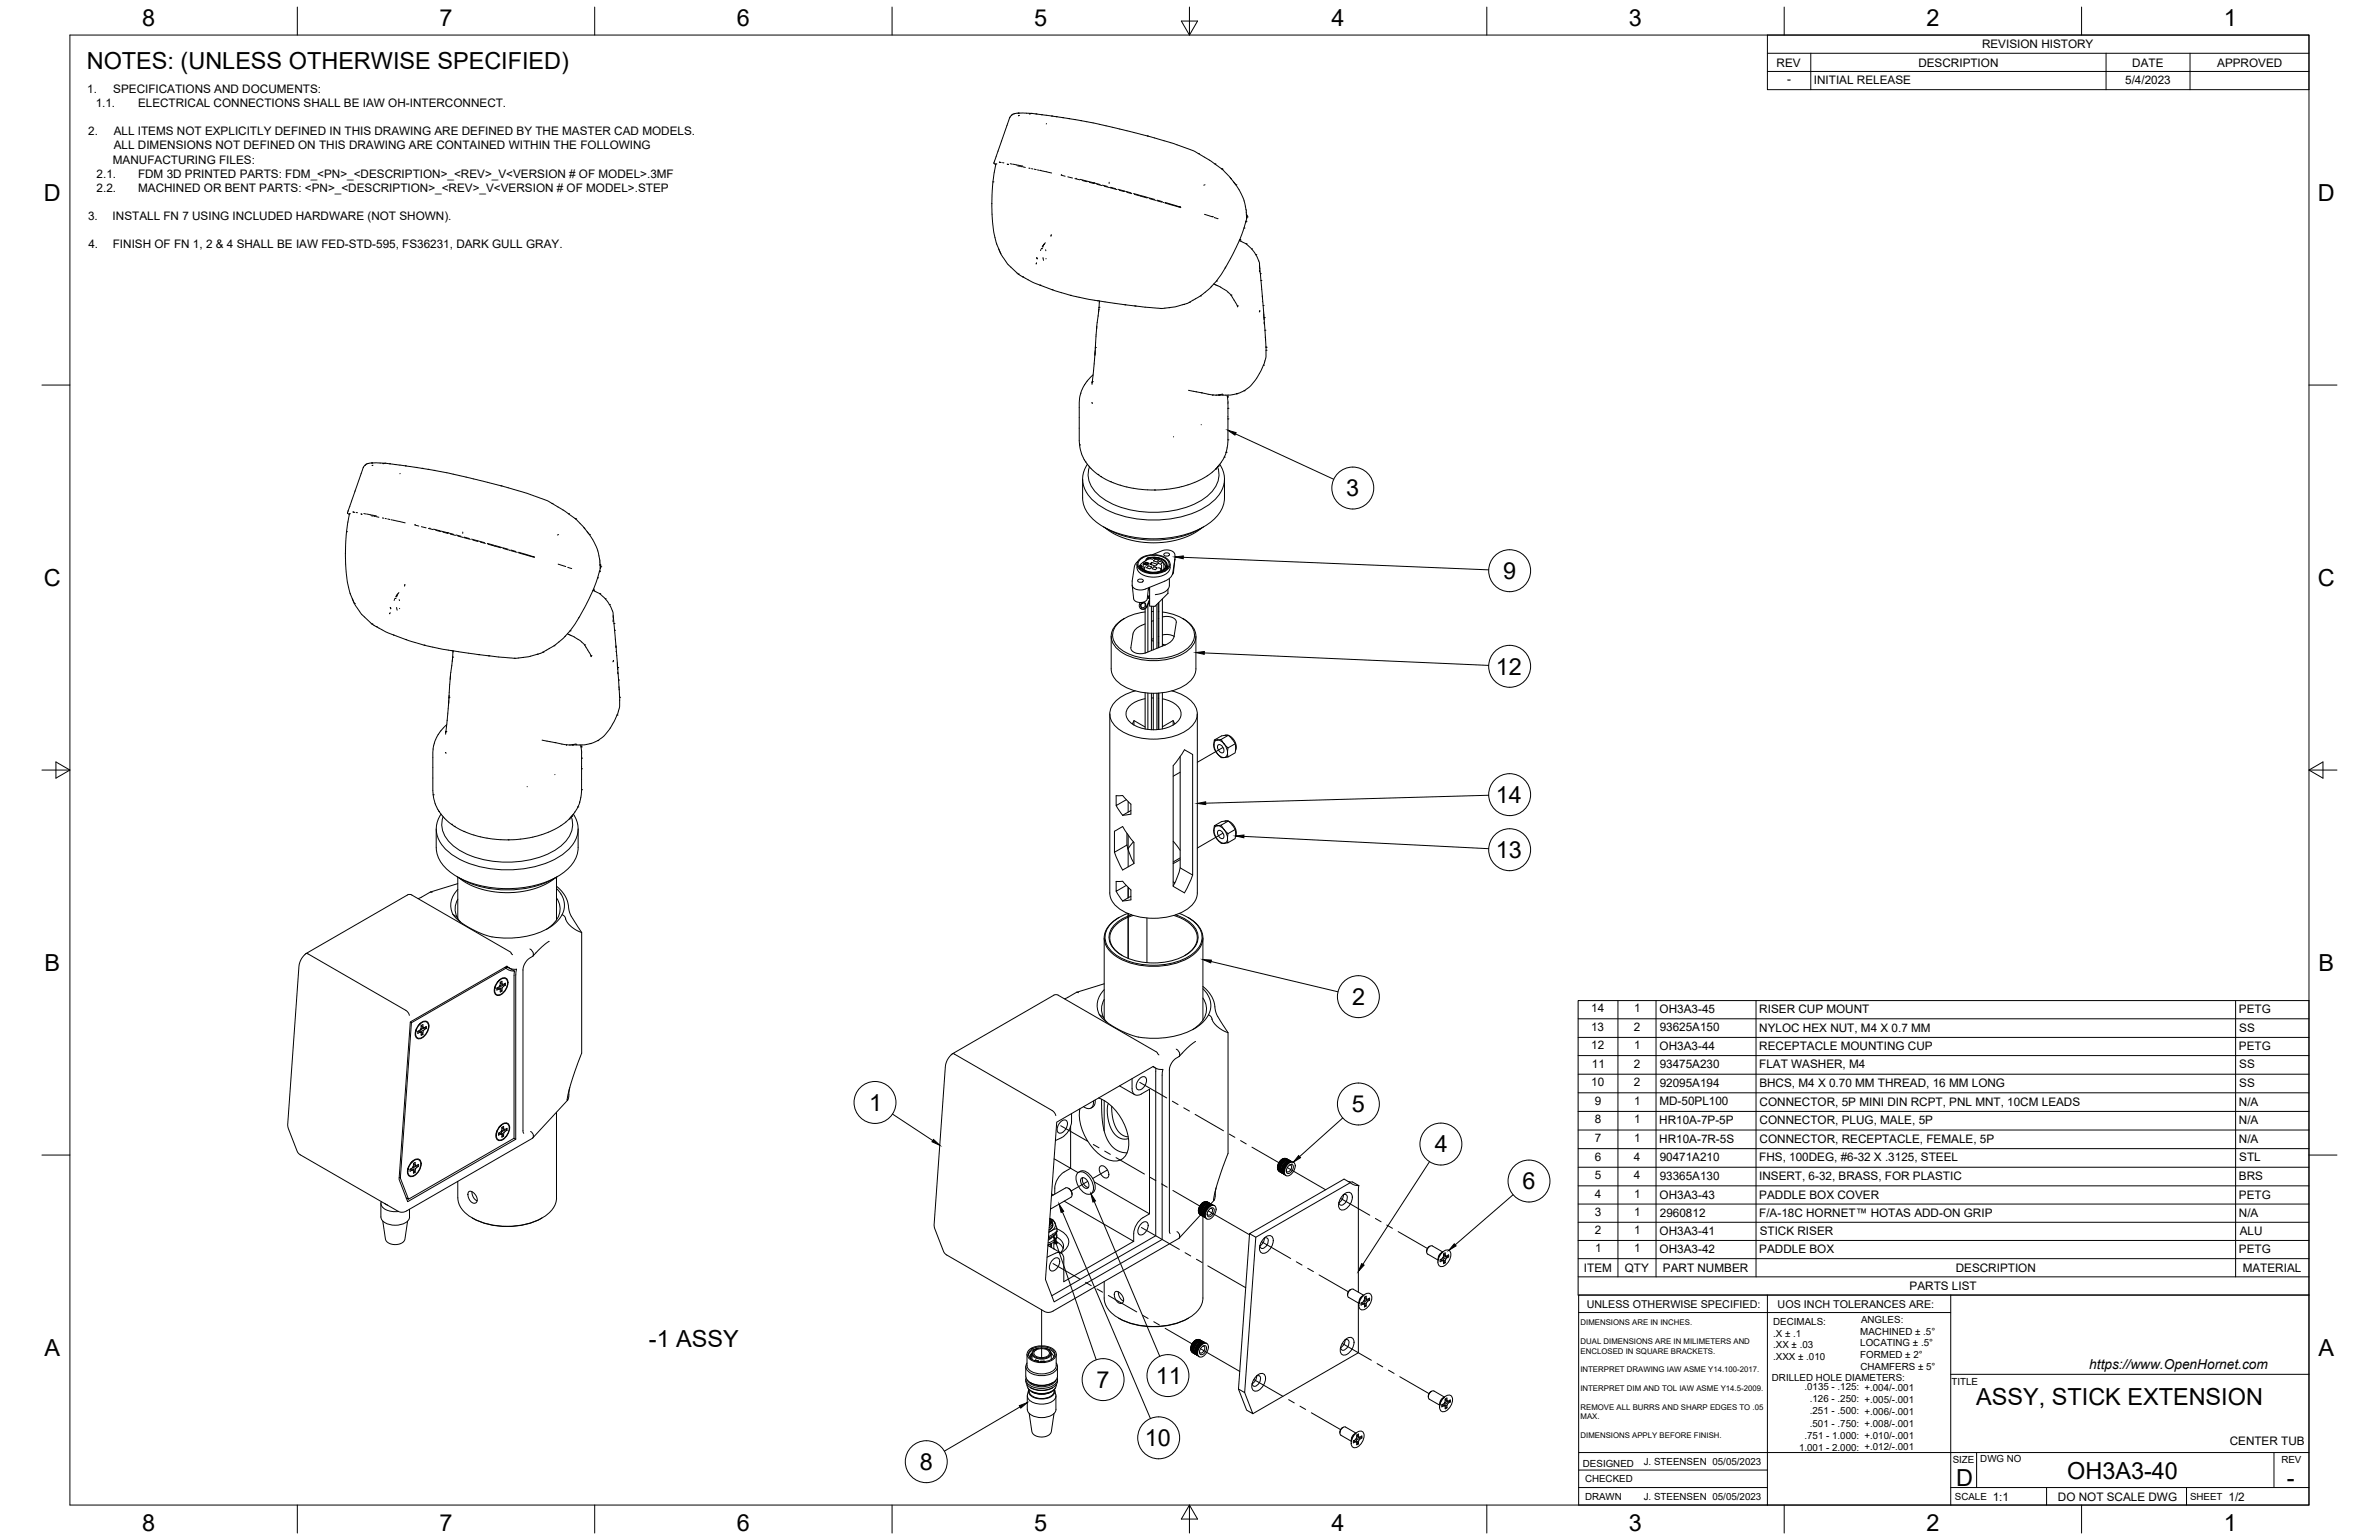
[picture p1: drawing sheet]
<svg xmlns="http://www.w3.org/2000/svg" width="864mm" height="559mm" viewBox="0 0 864 559" stroke-linecap="round" stroke-linejoin="round" font-family="sans-serif">
<defs><g id="words">
<g font-size="8.5">
<text x="51.6" y="9.4">8</text>
<text x="159.5" y="9.4">7</text>
<text x="267.5" y="9.4">6</text>
<text x="375.4" y="9.3">5</text>
<text x="483.4" y="9.4">4</text>
<text x="591.3" y="9.4">3</text>
<text x="699.3" y="9.4">2</text>
<text x="807.2" y="9.4">1</text>
<text x="31.5" y="25">NOTES: (UNLESS OTHERWISE SPECIFIED)</text>
<text x="16" y="72.9">D</text>
<text x="841.4" y="72.9">D</text>
<text x="488.7" y="180.1">3</text>
<text x="16" y="212.6">C</text>
<text x="545.7" y="210.1">9</text>
<text x="841.4" y="212.6">C</text>
<text x="543" y="244.9">12</text>
<text x="543" y="291.4">14</text>
<text x="543" y="311.3">13</text>
<text x="16.2" y="352.3">B</text>
<text x="841.7" y="352.3">B</text>
<text x="490.8" y="364.7">2</text>
<text x="315.6" y="403.1">1</text>
<text x="490.7" y="403.6">5</text>
<text x="520.8" y="418.2">4</text>
<text x="552.7" y="431.6">6</text>
<text x="235.5" y="488.7">-1 ASSY</text>
<text x="16.2" y="492">A</text>
<text x="841.7" y="492">A</text>
<text x="398" y="503.7">7</text>
<text x="419.6" y="502.2">11</text>
<text x="717.4" y="510">ASSY, STICK EXTENSION</text>
<text x="415.6" y="524.7">10</text>
<text x="333.9" y="533.4">8</text>
<text x="710.1" y="539.1">D</text>
<text x="750.4" y="536.7">OH3A3-40</text>
<text x="830.1" y="539.1">-</text>
<text x="51.6" y="555.5">8</text>
<text x="159.5" y="555.5">7</text>
<text x="267.5" y="555.5">6</text>
<text x="375.4" y="555.4">5</text>
<text x="483.4" y="555.5">4</text>
<text x="591.3" y="555.5">3</text>
<text x="699.3" y="555.5">2</text>
<text x="807.2" y="555.5">1</text>
</g>
<text font-size="5" x="758.4" y="496.8">https://www.OpenHornet.com</text>
<g font-size="4.3">
<text x="719.5" y="17.6">REVISION HISTORY</text>
<text x="644.9" y="24.2">REV</text>
<text x="696.4" y="24.2">DESCRIPTION</text>
<text x="774" y="24.2">DATE</text>
<text x="804.9" y="24.2">APPROVED</text>
<text x="31.7" y="33.7">1.</text>
<text x="41.1" y="33.7">SPECIFICATIONS AND DOCUMENTS:</text>
<text x="648.7" y="30.2">-</text>
<text x="658.5" y="30.6">INITIAL RELEASE</text>
<text x="771.5" y="30.3">5/4/2023</text>
<text x="34.7" y="38.9">1.1.</text>
<text x="50.1" y="38.9">ELECTRICAL CONNECTIONS SHALL BE IAW OH-INTERCONNECT.</text>
<text x="32" y="49.1">2.</text>
<text x="41.3" y="49.1">ALL ITEMS NOT EXPLICITLY DEFINED IN THIS DRAWING ARE DEFINED BY THE MASTER CAD MODELS.</text>
<text x="41" y="59.3">MANUFACTURING FILES:</text>
<text x="41.3" y="54.2">ALL DIMENSIONS NOT DEFINED ON THIS DRAWING ARE CONTAINED WITHIN THE FOLLOWING</text>
<text x="35.1" y="64.5">2.1.</text>
<text x="50.1" y="64.5">FDM 3D PRINTED PARTS: FDM_&lt;PN&gt;_&lt;DESCRIPTION&gt;_&lt;REV&gt;_V&lt;VERSION # OF MODEL&gt;.3MF</text>
<text x="35.1" y="69.6">2.2.</text>
<text x="50.1" y="69.6">MACHINED OR BENT PARTS: &lt;PN&gt;_&lt;DESCRIPTION&gt;_&lt;REV&gt;_V&lt;VERSION # OF MODEL&gt;.STEP</text>
<text x="32" y="79.8">3.</text>
<text x="40.9" y="79.8">INSTALL FN 7 USING INCLUDED HARDWARE (NOT SHOWN).</text>
<text x="32.1" y="90">4.</text>
<text x="41" y="90">FINISH OF FN 1, 2 &amp; 4 SHALL BE IAW FED-STD-595, FS36231, DARK GULL GRAY.</text>
<text x="577.6" y="367.4">14</text>
<text x="593.2" y="367.4">1</text>
<text x="602.5" y="367.7">OH3A3-45</text>
<text x="638.6" y="367.7">RISER CUP MOUNT</text>
<text x="812.7" y="367.7">PETG</text>
<text x="577.6" y="374">13</text>
<text x="593.1" y="374">2</text>
<text x="602.5" y="374.2">93625A150</text>
<text x="638.6" y="374.3">NYLOC HEX NUT, M4 X 0.7 MM</text>
<text x="812.9" y="374.3">SS</text>
<text x="577.6" y="380.7">12</text>
<text x="593.2" y="380.7">1</text>
<text x="602.5" y="381">OH3A3-44</text>
<text x="638.6" y="381">RECEPTACLE MOUNTING CUP</text>
<text x="812.7" y="381">PETG</text>
<text x="577.9" y="387.3">11</text>
<text x="593.1" y="387.3">2</text>
<text x="602.5" y="387.6">93475A230</text>
<text x="638.6" y="387.6">FLAT WASHER, M4</text>
<text x="812.9" y="387.6">SS</text>
<text x="577.6" y="394.1">10</text>
<text x="593.1" y="394.1">2</text>
<text x="602.5" y="394.4">92095A194</text>
<text x="638.7" y="394.4">BHCS, M4 X 0.70 MM THREAD, 16 MM LONG</text>
<text x="812.9" y="394.4">SS</text>
<text x="578.9" y="400.9">9</text>
<text x="593.2" y="400.9">1</text>
<text x="602.4" y="401.1">MD-50PL100</text>
<text x="638.8" y="401.2">CONNECTOR, 5P MINI DIN RCPT, PNL MNT, 10CM LEADS</text>
<text x="812.7" y="401.2">N/A</text>
<text x="578.9" y="407.6">8</text>
<text x="593.2" y="407.6">1</text>
<text x="602.3" y="407.9">HR10A-7P-5P</text>
<text x="638.8" y="407.9">CONNECTOR, PLUG, MALE, 5P</text>
<text x="812.7" y="407.9">N/A</text>
<text x="578.9" y="414.4">7</text>
<text x="593.2" y="414.4">1</text>
<text x="602.3" y="414.7">HR10A-7R-5S</text>
<text x="638.8" y="414.7">CONNECTOR, RECEPTACLE, FEMALE, 5P</text>
<text x="812.7" y="414.7">N/A</text>
<text x="579" y="421.1">6</text>
<text x="593.1" y="421.1">4</text>
<text x="602.5" y="421.4">90471A210</text>
<text x="638.6" y="421.4">FHS, 100DEG, #6-32 X .3125, STEEL</text>
<text x="812.9" y="421.4">STL</text>
<text x="578.9" y="427.9">5</text>
<text x="593.1" y="427.9">4</text>
<text x="602.5" y="428.1">93365A130</text>
<text x="638.6" y="428.2">INSERT, 6-32, BRASS, FOR PLASTIC</text>
<text x="812.8" y="428.2">BRS</text>
<text x="579" y="434.6">4</text>
<text x="593.2" y="434.6">1</text>
<text x="602.5" y="434.9">OH3A3-43</text>
<text x="638.6" y="434.9">PADDLE BOX COVER</text>
<text x="812.7" y="434.9">PETG</text>
<text x="578.9" y="441.2">3</text>
<text x="593.2" y="441.2">1</text>
<text x="602.6" y="441.5">2960812</text>
<text x="638.6" y="441.5">F/A-18C HORNET™ HOTAS ADD-ON GRIP</text>
<text x="812.7" y="441.5">N/A</text>
<text x="579" y="447.8">2</text>
<text x="593.2" y="447.8">1</text>
<text x="602.5" y="448.1">OH3A3-41</text>
<text x="638.8" y="448.1">STICK RISER</text>
<text x="813.1" y="448.1">ALU</text>
<text x="579.1" y="454.4">1</text>
<text x="593.2" y="454.4">1</text>
<text x="602.5" y="454.7">OH3A3-42</text>
<text x="638.6" y="454.7">PADDLE BOX</text>
<text x="812.7" y="454.7">PETG</text>
<text x="575" y="461.5">ITEM</text>
<text x="589.8" y="461.4">QTY</text>
<text x="603.7" y="461.5">PART NUMBER</text>
<text x="710" y="461.5">DESCRIPTION</text>
<text x="814.1" y="461.5">MATERIAL</text>
<text x="693.2" y="468.1">PARTS LIST</text>
<text x="809.4" y="524.4">CENTER TUB</text>
<text x="723.4" y="544.5">1:1</text>
<text x="747" y="544.7">DO NOT SCALE DWG</text>
<text x="809" y="544.5">1/2</text>
</g>
<g font-size="3.9">
<text x="576" y="474.6">UNLESS OTHERWISE SPECIFIED:</text>
<text x="645.3" y="474.7">UOS INCH TOLERANCES ARE:</text>
</g>
<g font-size="3.5">
<text x="643.7" y="485">.X ± .1</text>
<text x="643.7" y="480.8">DECIMALS:</text>
<text x="675.3" y="484.3">MACHINED ± .5°</text>
<text x="675.6" y="480">ANGLES:</text>
<text x="643.7" y="489.3">.XX ± .03</text>
<text x="675.3" y="488.6">LOCATING ± .5°</text>
<text x="643.7" y="493.5">.XXX ± .010</text>
<text x="675.3" y="492.8">FORMED ± 2°</text>
<text x="675.4" y="497.1">CHAMFERS ± 5°</text>
<text x="643.2" y="501.1">DRILLED HOLE DIAMETERS:</text>
<text x="708.4" y="502.7">TITLE</text>
<text x="655" y="504.4">.0135 - .125: +.004/-.001</text>
<text x="657" y="508.8">.126 - .250: +.005/-.001</text>
<text x="657" y="513.2">.251 - .500: +.006/-.001</text>
<text x="657" y="517.7">.501 - .750: +.008/-.001</text>
<text x="653.1" y="526.5">1.001 - 2.000: +.012/-.001</text>
<text x="655" y="522.1">.751 - 1.000: +.010/-.001</text>
<text x="574.6" y="532.3">DESIGNED</text>
<text x="596.7" y="531.6">J. STEENSEN 05/05/2023</text>
<text x="708.9" y="530.9">SIZE</text>
<text x="718.9" y="530.5">DWG NO</text>
<text x="828.2" y="530.9">REV</text>
<text x="575.4" y="537.9">CHECKED</text>
<text x="575.4" y="544.3">DRAWN</text>
<text x="596.7" y="544.3">J. STEENSEN 05/05/2023</text>
<text x="709.6" y="544.2">SCALE</text>
<text x="795" y="544.2">SHEET</text>
</g>
<g font-size="2.8">
<text x="573.7" y="480.9">DIMENSIONS ARE IN INCHES.</text>
<text x="573.7" y="487.7">DUAL DIMENSIONS ARE IN MILIMETERS AND</text>
<text x="573.7" y="491.1">ENCLOSED IN SQUARE BRACKETS.</text>
<text x="573.7" y="497.9">INTERPRET DRAWING IAW ASME Y14.100-2017.</text>
<text x="573.7" y="504.7">INTERPRET DIM AND TOL IAW ASME Y14.5-2009.</text>
<text x="573.7" y="511.6">REMOVE ALL BURRS AND SHARP EDGES TO .05</text>
<text x="573.7" y="514.9">MAX.</text>
<text x="573.7" y="521.8">DIMENSIONS APPLY BEFORE FINISH.</text>
</g>
</g></defs>
<!-- layer: Visible -->
<g fill="none" stroke="#000" stroke-width=".36">
<path d="M361 58.5l-.2 .8 .7 .5M361 58.5h.1M361.5 59.5h.1M361.5 59.5l-1.1 6.5M362.8 58.8h.1M362.9 58.9l.5 .1M363.9 59l.5 .1M365.6 59.5l.3 .1M366 59.6h.1M366.6 42.5l-.1 .2M366.7 59.4l.7 .1M367.3 41.8l-.2 .2"/>
<path d="M367.7 59.6l1.6 .3M367.7 41.4l-1.2 1.4-5.5 15.7M368.2 41.3l-.5 .2M369.5 59.9l1.8 .4M369.6 41.1h.1M369.6 41.1l-1.5 .2M369.6 41.1l6.5 .2M369.7 42h.1M370 41.9l-.2 .1M373.6 41.3h.2M373.7 41.3h.2M373.9 41.3h.1"/>
<path d="M374.4 41.1h.1M376.1 41.3h.1M376.1 41.3l5.7 .8M378 41.6h.1M379.9 44.9l-.1 .1M381.8 42.1h.1M381.8 42.1l1.6 .2M383.4 42.3h.1M383.4 42.3l2.3 .4M385.7 42.7h.1M385.7 42.7l2.2 .3M387.9 43h.1"/>
<path d="M387.9 43l2.2 .4M390.1 43.4h.1M390.1 43.4l2.2 .4M392.3 43.8h.1M392.3 43.8l10.9 2.2 13.3 3.3M416.5 49.3h.1M416.5 49.3l9.6 2.8 7.2 2.6 1.7 1M435 55.7h.1M435 55.7l6 3.8M441 59.5h.1M441 59.5l2.4 1.7M360 73.9l.6 9.6 1.2 5.1"/>
<path d="M360 73.9h.1M360.4 66h.1M360.4 66l-.4 7.9M369.4 60.2l.7 .1M370.5 60.4l.4 .1M371.3 60.5l.9 .2M373.5 61l.4 .1M374.5 61.2l.4 .1M375.4 61.4l.8 .2M376.6 61.7l.6 .1M377.5 61.8l2 .5M377.5 61.8h.1"/>
<path d="M379.6 62.3l2.1 .5M385.2 63.6l1.5 .3M385.3 63.4h.1M387.6 64.2l1.7 .4M390.2 64.8l1.7 .5M390.6 64.7h.2M392.1 65.1l2.3 .6M392.9 65.5l1.7 .4M394.7 65.7l2.3 .7M395.5 66.1l1.8 .5M397 66.4h.1M397.4 66.5l1.9 .5"/>
<path d="M398.1 66.8l1.9 .5M400.2 67.2l1.8 .4M400.8 67.6l2 .5M402.7 66.1l-.1 .5M403.1 68.1l2.3 .7M403.1 68l1.9 .5M405.8 68.7l2.5 .7M406.3 69l1.8 .5M408.6 69.4l1.9 .6M409 69.8l1.8 .5M411.5 70.2l2 .6M411.8 70.5l1.9 .6"/>
<path d="M413.7 70.8l.3 .1M413.9 71.1l.4 .1M414.3 71l2.6 .8M414.4 71.2l2 .6M417.2 71.8l1.9 .6M417.2 72.1l2 .5M419.5 72.7h.2M420 72.8l1.9 .6M420.1 72.6l1.8 .6M422.3 73.5h.1M422.9 73.7l5.8 1.6M422.9 73.4l5.2 1.6"/>
<path d="M428.1 75h.1M428.1 75l.5 .1M437.3 77.8l2.7 .8M437.4 67.1l-.4 .1M440 78.6h.1M440.8 78.9l1.4 .5M443.4 61.2h.1M443.4 61.2l.2 .2M443.6 61.4h.1M443.6 61.4l3.3 3.5M446.6 64.4l.3 .5M446.9 64.9l1.7 2.2"/>
<path d="M447.8 66l.6 .8M448.6 67.1h.1M448.6 67.1l2.9 5.2 .8 3.7M452.3 76l.1 1.1M452.4 76.9l.1 2.4M452.5 77.9l.2 .8M452.5 78.1h.1M452.5 78.1l.1 .4M452.7 78.7h.1M452.7 78.7l-.4 1.6M361.8 88.4l1.5 3.6M362.6 90.3l.7 1.7"/>
<path d="M363.3 92.1l2.7 3.9 3.6 3.4M363.3 92v.1M369.6 99.4h.1M369.6 99.4l1.6 1M376.3 95.3l-.2 .5M376.3 93.5l.2 .4v-.3M376.5 93.9v.1M377.8 90.8l-.1 .1M377.9 90.5l-.1 .2M378 90.2h.1M378.4 89.6h.1M378.6 89.2l-.1 .2"/>
<path d="M378.6 89.2h.1M378.6 93.6l.2 .9M379.5 88.1l-1.1 1.5M379.6 90.6l.1 .4M379.7 93.8v.1M381.6 85.4l-.1 .4M381.6 85.2v.1M381.6 85.2l-.1 .2M444.8 97.2l-3.2 4.8M444.8 97.2h.1M449.9 87.3l-2.5 5.2-2.6 4.7M449.9 87.3l2.5 1.2"/>
<path d="M450.1 86.9h.1M450.1 86.9l-.2 .4M450.2 87.4h.1M451.6 82.7h.1M451.6 82.7l-1.5 4.2M452.2 80.5h.1M452.2 80.5l-.6 2.2M452.3 80.3h.1M452.3 80.3l-.1 .2M452.4 88.5h.1M452.4 88.5l1.9 1.8 1.6 2.1M454.3 90.3h.1"/>
<path d="M455.9 92.4h.1M455.9 92.4l1.3 2.9 .3 4M457.2 96.4v1M457.2 97.9v.8M457.5 99.3h.1M457.5 99.3l.2 2.5M371.2 100.4h.1M371.2 100.4l3.7 2 2.6 1.1M377.5 103.5h.1M377.5 103.5l5.6 2.1 5.5 1.6M381.9 105.1h.1M388.6 107.2h.1"/>
<path d="M388.6 107.2l9.8 1.9M398.1 118.3v1.1M398.4 109.1h.1M398.4 109.1l10 1.5M398.8 112.9v.2M398.9 112.1v.5M398.9 111.5l-.7 6.5-.6 8.1M398.9 111.5h.1M399.1 109.5v-.3l-.2 2.3M408.4 110.6h.1M408.4 110.6l3.7 .4M412.1 111h.1"/>
<path d="M412.1 111l9.3 .9M421.4 111.9h.1M422.9 111.8l-1.5 .1M424.4 111.6h.1M429.7 110.5h.1M429.7 110.5l-3.1 .9-3.8 .4M431.7 109.7h.1M431.7 109.7l-2 .8M435.8 107.4h.1M440.6 103l.6 .3M441 103.3l.9 .3M441.6 102l-2.4 2.6-2.7 2.2-4.8 2.9"/>
<path d="M441.6 102h.1M441.8 103.6l3.3 1.8 1.7 1.7M446.8 107.1h.1M446.8 107.1l2.4 3.9M449.2 111h.1M449.2 111v.4M449.3 111.2v.1M457.3 112.8l-.2 .4M457.7 101.8h.1M457.7 101.8l.5 5.6M458.2 107.4l.1 .3M458.3 107.6v.4"/>
<path d="M458.3 107.6v.1M458.3 108l.5 7.1M458.3 109.4v.1M458.3 108h.1M458.5 110.9h.1M458.7 113.8l.2 2.2M458.9 115.3h.1M458.9 115.3l.3 4.5M458.9 116.9v.7M459.2 119.8h.1M459.2 119.8l.2 2.9M396.5 138.5h.1"/>
<path d="M396.5 138.4l-.1 .6M396.8 136l-2 2.1-1.3 1.9-.9 1.8-.6 2.2-.2 1.9 .1 15.5M397.5 128.5l-1.1 11M397.5 128.5h.1M397.5 128l-.1 1M397.6 127.4l-.1 .8M397.6 127.1l-.1 1.4M397.6 126.6v.1M397.6 126.1h.1M397.6 126.1v.3M397.7 125.9l-.1 1.3M397.7 125.4v.3"/>
<path d="M458.6 132.5h.1M458.6 132.5l-1.1 2.5-1.9 3.1-1.8 2.1-2.2 1.6M459.3 122.3l.1 1M459.4 123l.1 2.9M459.4 123.3v.1M459.5 125.9h.1M459.5 125.9l.1 1.2M459.6 126.1h.1M459.6 127.1h.1M459.6 127.1l-.1 2.5-.9 2.9M396.3 146.1h.2M396.5 146.3l.1 .1"/>
<path d="M426 158.5h.1M431.4 141.6l2.9 .6M434.2 142.2l1.9 .3M436.1 142.5h.1M436.1 142.5l4 .8 2.6-.1M436.1 154.1h-.1M440.3 143.3h-.1M440.4 143.3l-.2 .2M441.3 143.4h.1M442.1 143.3l.4 .1M442.5 143.4h.1M442.6 143.3h.3"/>
<path d="M443.7 143.3h.1M443.8 143l-.9 .2M445.4 143.4l.1 .5M445.5 143.9h.1M445.5 143.9l.1 .2M445.6 144.1h.1M445.6 144.1l.2 1.8M445.7 159.6h.1M445.7 152h.1M445.7 148.2h.1M445.7 159.6l-.6 4.5M445.7 152v7.6"/>
<path d="M445.7 148.2v3.8M445.8 145.9l-.1 2.3M445.8 145.9h.1M448.9 142.9l-2.3 .5h-4.1M448.9 142.9h.1M451.6 141.8h.1M451.6 141.8l-2.7 1.1M132 169.5l-.1 .2M132.6 168.8l-.1 .1M133.1 168.4l-1.3 1.3-5.4 15.7M133.6 168.2l-.6 .2M134.9 168h.1"/>
<path d="M134.9 168l-1.4 .2M134.9 168l6.5 .3M135.1 168.9h.1M135.4 168.8l-.2 .1M138.9 168.2h.2M139.2 168.2h.1M139.7 168.1h.1M141.4 168.3h.1M141.4 168.3l5.8 .7M143.4 168.6h.1M145.3 171.8l-.1 .1M147.2 169h.1"/>
<path d="M147.2 169l1.6 .3M148.8 169.3h.1M148.8 169.3l2.3 .3M151.1 169.6h.1M151.1 169.6l2.1 .3M153.2 169.9h.1M153.2 169.9l2.2 .4M155.4 170.3h.1M155.4 170.3l2.2 .4M157.6 170.7h.1M157.6 170.7l11 2.3 13.3 3.3M181.9 176.3h.1"/>
<path d="M181.9 176.3l9.6 2.7 7.1 2.7 1.8 1M391.9 161.4h.1M391.9 161.4l.8 3.6 1.4 2.6M393 173.8v6.8a12 12 0 0 0 6.1 9.6 39.3 39.3 0 0 0 39.3 0 12 12 0 0 0 6.1-9.6v-6.8M394.1 167.4v.2M394.1 167.6l1.9 2.4 2 1.8 1.7 1.2 3.4 1.8M394.7 168.5a9.9 9.9 0 0 0 2.7 13.7 35.5 35.5 0 0 0 25 6.4 30.6 30.6 0 0 0 18.7-7.4 9.6 9.6 0 0 0 1.7-12.7M395.5 169.4a9.6 9.6 0 0 0 4.1 10.9 35.4 35.4 0 0 0 27.7 4.7 21.4 21.4 0 0 0 14.1-8.7 8.2 8.2 0 0 0 .6-6.9M398.5 172.1h.1M399.6 172.9h.1M403.1 174.8h.1M403.1 174.8l3 1.1 4.9 1.2 4.7 .6 3.4 .1"/>
<path d="M419.1 177.8h.1M441.3 170.2h.1M441.3 170.2l-3.4 2.7-5.8 2.8-6.8 1.6-6.2 .5M442.1 169.3l-.8 .9M442.3 169.1h.1M442.3 169.1l-.8 .8M442.6 168.7l-.3 .4M444.4 165.9h.1M444.4 165.9l-1.8 2.9M445.1 164.1h.1M445.1 164.1l-.7 1.8M125.8 192.9h.1"/>
<path d="M125.8 192.9l-.4 5.7 .1 6.8 .6 6 1.1 4.2M126.4 185.4l-.3 .8 .7 .5M126.4 185.4h.1M126.9 186.4h.1M126.9 186.4l-1.1 6.5M128.1 185.8h.1M128.2 185.8l.6 .1M129.3 185.9l.5 .1M131 186.5l.3 .1M131.4 186.6h.1M132.1 186.3l.7 .2M133.1 186.5l1.6 .4"/>
<path d="M134.8 187.1l.7 .2M134.9 186.9l1.7 .3M135.8 187.3l.4 .1M136.6 187.5l1 .2M138.9 187.9l.1 .1M139 188h.3M139.8 188.1l.5 .1M140.8 188.3l.7 .2M142 188.6l.5 .1M142.9 188.8h.1M142.9 188.8l2 .4M145 189.2l2.1 .5"/>
<path d="M150.6 190.5l1.4 .4M150.6 190.3l.2 .1M153 191.1l1.7 .4M155.5 191.7l1.8 .5M155.9 191.6l.3 .1M157.4 192l2.3 .6M158.2 192.4l1.8 .5M160 192.7l2.3 .6M160.8 193.1l1.8 .5M162.3 193.3h.1M162.8 193.4l1.9 .5M163.5 193.8l1.9 .5"/>
<path d="M165.5 194.1l1.8 .5M166.2 194.5l1.9 .5M168 193.1v.4M168.4 195.1l2.4 .6M168.5 194.9l1.8 .5M171.2 195.6l2.5 .7M171.7 196l1.8 .4M173.9 196.4l2 .5M174.4 196.7l1.8 .5M176.9 197.2l1.9 .5M177.1 197.5l1.9 .5M179 197.8l.3 .1"/>
<path d="M179.3 198.1l.3 .1M179.7 198l2.6 .7M179.8 198.2l2 .6M182.5 198.8l2 .5M182.6 199l1.9 .5M184.8 199.6l.2 .1M185.4 199.8l1.9 .5M185.4 199.6l1.9 .5M200.4 182.7h.1M200.4 182.7l6 3.7M202.8 194l-.5 .1M206.4 186.4h.1"/>
<path d="M206.4 186.4l2.3 1.7M208.7 188.1h.1M208.7 188.1l.3 .2M209 188.3h.1M209 188.3l3.3 3.5M211.9 191.4l.4 .4M212.3 191.8l1.7 2.2M213.1 192.9l.6 .8M214 194h.1M214 194l2.7 5 1.1 5M400.5 191.2a36.8 36.8 0 0 0 36.5 0M401.3 191.6l3.7 2.4 4 1.6 4.4 1 5.3 .4 5.4-.4 4.4-1 4-1.6 3.7-2.4"/>
<path d="M127.1 215.3l1.5 3.7M127.9 217.3l.7 1.6M128.6 219h.1M128.6 219l2.7 3.9 3.7 3.5M143.1 217.8v.1M143.2 217.5v.1M143.4 217.1h.1M143.7 216.5h.1M143.9 216.2l-.1 .1M143.9 216.2h.1M144.8 215l-1.1 1.5M144.9 217.6l.1 .3"/>
<path d="M146.9 212.3v.4M147 212.2l-.2 .2M187.6 200.4h.1M188.3 200.6l5.7 1.7M188.3 200.4l5.2 1.5M193.5 201.9h.1M193.5 201.9l.4 .2M202.6 204.7l2.8 .9M205.4 205.5h.1M206.1 205.9l1.4 .4M215.2 214.2l2.5 1.2M215.4 213.8h.1"/>
<path d="M215.4 213.8l-2.3 5-3 5.4M215.5 214.3h.1M216.9 209.7h.1M216.9 209.7l-1.5 4.1M217.6 207.4h.1M217.6 207.4l-.7 2.3M217.7 207.2h.1M217.7 207.2l-.1 .2M217.7 215.4h.1M217.7 215.4l1.8 1.6 1.7 2.4M217.8 203.9l.1 2.3M217.8 204.8l.3 .9"/>
<path d="M217.8 205v.1M217.8 205.1h.1M217.8 205.1l.2 .3M218.1 205.7h.1M218.1 205.7l-.4 1.5M219.7 217.3h.1M221.2 219.4h.1M221.2 219.4l1.3 2.7 .4 4.2M411 212.4l.6 5 .7 .8 1.3 .4 1.8-.2 1-.9 .5-4.2M412.7 206a4.7 4.7 0 0 0 5 3.4 6.8 6.8 0 0 0 7-2.8l.1-.6M412.7 204.7v1.3M413 203.7l-1.2 1.9-.8 5.2v1.8l.5 .7 1.1 .6 1.7 .2 1.4-.3"/>
<path d="M413 210.5a1.08 1.08 0 0 1 1.2-.4 1.08 1.08 0 0 1 .8 .8 1.08 1.08 0 0 1-1.1 .5 1.08 1.08 0 0 1-.9-.9zM413.8 205.3l-.1 .9M413.8 205.4l.4 1.2M413.8 205.1v.2M413.8 202.8a8.6 8.6 0 0 1 10.4 .5 2.74 2.74 0 0 1-1.9 4.2 8.7 8.7 0 0 1-9-1.3 2.3 2.3 0 0 1 .5-3.4zM414 206v.5M414.1 202.9a8 8 0 0 1 9.8 .5 2.62 2.62 0 0 1-1.9 4 8 8 0 0 1-8.4-1.3 2.18 2.18 0 0 1 .5-3.2zM414.2 205.1h-.4M414.4 205.5h.1M414.4 205.5v.3M414.4 205.5v.2M414.6 219h.1"/>
<path d="M414.9 218.8l-.3 .1M415 206.5v-1.7l.5-1.1 1.7-.9 1.2 .1a2.88 2.88 0 0 1 3 .4l1 1.1 .1 2.1M415.3 204.7h.1M415.5 205.9v1M415.6 203.7l-1.7 1.4M415.7 213.7h.1M415.8 205.6l-.3 .3M415.8 204.2l-.5 .5M416 204.1l-.7 .5M416 204.7v-.5l-.5 .5 .7 .3M416 204.7l-.1 .2M416 204.7l.6 .2"/>
<path d="M416 204.2l.6 .2M416.1 204l1 .4-.7 .7-1.1-.5M416.1 204l-.3 .1M416.3 206l.6-.7 1.2 .4-.7 .7zM416.6 204.4l.3 .2M416.7 202.7v-.1a6 6 0 0 1 6.5 1.4 2.31 2.31 0 0 1-1.8 3.3 6.6 6.6 0 0 1-7.2-1.5l-.2-.5 .2-.2 .2 .4M416.7 202.7l-.5 .5M416.7 202.7a5.8 5.8 0 0 1 6.5 1.8 2.71 2.71 0 0 1-2.6 2.9 5.7 5.7 0 0 1-6.3-1.8l-.1-.5M416.7 202.4l-.6 .5-.2 .5M416.7 219.4v17.2M416.7 202.4a6.2 6.2 0 0 1 6.9 2.1 2.94 2.94 0 0 1-2.8 3.2 6.4 6.4 0 0 1-6.8-1.9l-.2-.5M416.9 219l.4 .1"/>
<path d="M417.2 216.4l-.2 .6 .3 .2M417.3 217.1v.1M417.3 217.9l-.9 2.2a1.48 1.48 0 0 1-2.3 .7M417.3 217.5l-1 2.5a1.42 1.42 0 0 1-2.1 .8 1.42 1.42 0 0 1-.3-2.2M417.3 213.1v.5l-.5 .5M417.3 213.6v6.3l1.9 .1M417.3 217.2h.1M417.3 216.2l-.3 .1v.7M417.4 204.7l.6-.6 2.1 .7-.6 .6zM418 220v16.1M418 204.1v.8M418.3 201.3l4.5-1.7h1.5l1.6 .6 .6 .9v1.7l-.8 5.2"/>
<path d="M419 205.7l-.8 .6 1.2 .5 .7-.7-1.1-.4M419.3 202.9l1.3 .3-.7 .7-1.1-.4zM420 219.3v16M420.3 204.4l1.1 .3 .7-.7-1.2-.3-.6 .7M420.5 218.8v16.3M420.6 206h.1M420.7 218.6v16.4M420.7 206.1l.6 .1M421.3 206.2l.1 1M421.6 205l.1 .2M421.7 205.2v1.9M422 217.3v17.1"/>
<path d="M422.4 204.4l.7 1.3M422.5 201a1.08 1.08 0 0 1 1.2-.4 1.08 1.08 0 0 1 .8 .8 1.08 1.08 0 0 1-1.1 .4 1.08 1.08 0 0 1-.9-.8zM423.5 206v.5M423.7 205.4l-.4 1.2M423.7 205.3l.1 .9M424 213.8l-.1 1.5-4.7 4.7M424.5 209.9v2.7l-.6 1.3-1.8 1.2-2.7 .7M424.8 204.7v1.3M425.7 208l-.7 1.4-1.5 1.2-7.8 3.2M426.5 202.9l-.5 4.9-.4 .6M135 226.4h.1M135 226.4l1.6 1"/>
<path d="M136.6 227.4h.1M136.6 227.4l3.5 1.9 2.8 1.1M141.6 222.3l-.1 .4M141.6 220.4l.3 .4-.1-.3M141.9 220.8l-.1 .1M142.9 230.4h.1M142.9 230.4l5.6 2.1 5.5 1.6M144 220.6l.2 .8M145.1 220.7v.2M147.2 232.1h.1M154 234.1h.1M154 234.1l9.7 2"/>
<path d="M163.7 236.1h.1M163.7 236.1l10 1.4M164.2 239.8v.2M164.3 239.2l-.7 4.8M164.3 239.1l-.1 .4M164.3 238.4h.1M164.3 238.4v.8M164.5 236.4l-.1-.2-.1 2.2M164.5 236.4h.1M173.7 237.5h.1M173.7 237.5l3.8 .5M177.5 238h.1"/>
<path d="M177.5 238l9.3 .9M186.8 238.9h.1M189.7 238.6h.1M195.1 237.4h.1M195.1 237.4l-3.3 .9-5 .6M197.1 236.6h.1M197.1 236.6l-2 .8M201.1 234.3h.1M206 230l.6 .3M206.4 230.2l.8 .3M206.9 228.9l-2.4 2.7-2.5 2.1-4.9 2.9M206.9 228.9h.1"/>
<path d="M207.1 230.5l3.4 1.9 1.7 1.6M210.1 224.2l-3.2 4.7M210.1 224.2h.1M212.2 234h.1M212.2 234l2.3 3.9M214.5 237.9h.1M214.5 237.9v.4M214.7 238.1l-.1 .1M222.5 224.9v.7M222.6 223.4v.9M222.6 239.8l-.1 .4M222.7 239.7v.1"/>
<path d="M222.9 226.3h.1M222.9 226.3l.2 2.4M223.1 228.7h.1M223.1 228.7l.3 3.3M223.4 232l.2 2.5M223.6 234.4v.1M223.6 234.5v.3M223.6 234.8h.1M223.6 234.9l.5 7.1M223.6 236.3v.2M403.4 230.9v11.8a8.4 8.4 0 0 0 5.7 6.9 23.7 23.7 0 0 0 21.7-1.4 7 7 0 0 0 3.3-5.5v-11.8M408.2 224.4a7 7 0 0 0-4.5 8.4 12.4 12.4 0 0 0 9.6 6.4 22.5 22.5 0 0 0 18.5-3.7 6.1 6.1 0 0 0-1-10.1l-1.5-1"/>
<path d="M413.9 220.7l.1 .1M415.7 220.1v-1.2a1.02 1.02 0 0 0-1.3 .2 1.02 1.02 0 0 0-.1 1.3M415.7 226.4a5.5 5.5 0 0 0-4.4 3.7l-.8 4.9M415.7 220.9v16.1M415.7 222.1a13.8 13.8 0 0 0-11.4 6.3 6.2 6.2 0 0 0 3.4 7.8 22.6 22.6 0 0 0 23-.6 6 6 0 0 0-.4-10.5l-3.6-1.9-4.7-1.1M418 232.4l.7 .2M418.7 220v15.8M418.7 225.2l-.7 .3M418.7 231.7l-.7 .3M418.7 221.9h-.7M420.5 233.2l.2 .1M420.5 221.9h.2"/>
<path d="M420.7 224.4l-.2 .1M420.7 230.9l-.2 .1M422 233.7l.9 .4M422 223.9a4.2 4.2 0 0 1 5 1.5l-.8 5.4M422 230.4l2.6-.1 1.6 .6M426.2 230.8l-.7 1.6-1.7 1.3-7.8 3.2a4.4 4.4 0 0 1-5.5-1.5v-.4M162.9 254.9l-.1 1M162.9 254.4v.8M163 253.5v.1M163 253h.1M163 253v.3M163 252.8l-.7 8.5"/>
<path d="M163 252.3v.4M163.5 245.3l-.1 1M163.6 244l-.6 9M224 259.5h.1M224 259.5l-1.1 2.4-2.1 3.4-1.7 2-2.1 1.4M224.1 240.7l.1 2.3M224.2 242.2h.1M224.2 242.2l.4 4.6M224.2 243.8l.1 .7M224.6 246.8h.1M224.6 246.8l.1 2.8M224.7 249.2l.1 1.1"/>
<path d="M224.8 250l.1 2.9M224.8 250.3h.1M224.9 252.8v3.7l-.9 3M224.9 252.9h.1M224.9 253h.1M402.9 259v65M412.1 250.7a12.6 12.6 0 0 0-8.9 6.5 7.2 7.2 0 0 0 4.5 8.4 24 24 0 0 0 24.1-1.3 6.3 6.3 0 0 0-.1-10.6l-3.4-2-2.9-1M415.7 251.4v13.1M415.7 253.5a8.1 8.1 0 0 0-6.9 4.9 5.2 5.2 0 0 0 3.9 5.2 15.1 15.1 0 0 0 14.5-1.5 4 4 0 0 0-1-6.9l-1.9-1-2.3-.6M416.7 251.5v13.2M418 251.6v13.2M418.7 251.6v13.2"/>
<path d="M418.7 253.3h-.7M420 251.6v13.2M420.5 251.5v13.2M420.5 253.3l.2 .1M420.7 251.5v13.2M422 251.4v13.1M434.6 259v65M159.1 266.6l-1.2 2.4-.7 2.6v16.8M159.1 266.5v.1M161.7 273.1h.1M161.8 265.6l-.1 .3M161.8 273.1v.1"/>
<path d="M161.8 273.2l.1 .1M161.8 265.7v.7M161.9 265.4h.1M161.9 265.4l-.1 .2M162.2 262.9l-3.1 3.6M162.3 261.4l-.5 4.3M162.3 261.3v.1M196.8 268.6l2.9 .5M199.6 269.1l1.8 .4M201.4 269.5h.1M201.4 269.5l4 .7h2.6M205.6 270.2v.1"/>
<path d="M205.7 270.3l-.1 .1M206.7 270.3h.1M207.5 270.3h.3M207.8 270.3h.1M207.9 270.3h.4M209.1 270.2h.1M209.2 270l-.9 .1M210.8 270.3l.1 .5M210.9 270.8h.1M210.9 270.8v.3M210.9 271.1h.1M210.9 271.1l.2 4"/>
<path d="M211.1 279h.1M211.1 279v7.6M211.1 275.1h.1M211.1 275.1v3.1M211.1 278.1v.9M214.3 269.8l-2.3 .5h-4.1M214.3 269.8h.1M217 268.7h.1M217 268.7l-2.7 1.1M411 262.7l.7-1.2 4 2.3M411.6 261.6v1.5M425.9 261.6v1.5"/>
<path d="M426.5 262.7l-.7-1.2-3.8 2.2M428.4 274.6v40.3l4.5 2.6v-43.7l-2.9-1.8-4.1 5.9v43.7l4.1 2.4 2.9-6.5M440.8 268.5l2.6-1.5 2-.2a4.4 4.4 0 0 1 2.7 2.5l.4 1.5-.1 2.4-2.6 1.5M441.9 268.5l1.2 .3 1.3 1.1M441.9 268.5a2.22 2.22 0 0 0-.9 3.4l.9 1.5M441.9 268.5h.3a1.11 1.11 0 0 1 1.7 .9l.5 .5M441.9 273.5l.6 .7a1.56 1.56 0 0 0 1.9 .7M441.9 268.5h-.2a.78 .78 0 0 0-.9 .2 .78 .78 0 0 0-.1 .9l.1 2.1 1.1 1.8M441.9 273.4l1.2 1.1 1.3 .4M442.2 270.3a1.77 1.77 0 0 1 1.8 .9 1.77 1.77 0 0 1-.2 2 2.05 2.05 0 0 1-1.6-2.9zM444.4 269.9a4.1 4.1 0 0 1 .7 4.6l-.7 .4M444.4 269.9l.4 .6a1.75 1.75 0 0 1 .8 2.4v.8a.67 .67 0 0 1 .1 .9 .67 .67 0 0 1-.8 .2l-.5 .1"/>
<path d="M445.7 266.8h-1.1M445.9 266.8l-2.6 1.5M446 266.9l1.1 .6 1.2 1.7 .5 1.8-.3 1.4M448.4 269.9l-2.6 1.5M157.2 288.4h.1M157.2 288.4l.7 3.2 1 2.1M158.9 293.7l.6 .9-.1-.2M159.5 294.6l1.5 2 2.3 2.1 1.8 1.3 3.3 1.7M160.1 295.4a9.9 9.9 0 0 0 2.7 13.7 35.5 35.5 0 0 0 24.9 6.4 30.6 30.6 0 0 0 18.8-7.4 9.6 9.6 0 0 0 1.6-12.7M160.9 296.3a9.6 9.6 0 0 0 4.1 11 35.4 35.4 0 0 0 27.6 4.6 21.4 21.4 0 0 0 14.2-8.7 8.2 8.2 0 0 0 .6-6.9M163.9 299.1h.1M164.9 299.8h.1"/>
<path d="M191.4 285.4l-.1 .1M201.5 281.1h-.1M206.7 297.1h.1M206.7 297.1l-3.9 3-5.5 2.6-6 1.5-6.8 .5M207.5 296.2h.1M207.5 296.2l-.8 .9M207.6 296.1h.1M207.6 296.1l-.7 .8M208 295.6l-.4 .5M209.8 292.8h.1M209.8 292.8l-1.9 2.9M210.8 289.5l-1 3.3"/>
<path d="M211.1 286.6h.1M211.1 286.6l-.3 2.9M405.2 288.7h1.3a1.26 1.26 0 0 1 1.8 .9l2.2 2.2M405.2 288.7v3.6l3.6-2.1M410.5 291.8v3.6l-1.5 .3a1.65 1.65 0 0 1-2.2-.8l-1.6-2.6M410.5 294.1l-3 1.7M440.8 299.6l2.6-1.5 2-.2a4.4 4.4 0 0 1 2.7 2.5l.4 1.5-.1 2.4-2.6 1.5M441.9 299.6l1.2 .3 1.3 1.1M441.9 299.6a2.22 2.22 0 0 0-.9 3.4l.9 1.6M441.9 299.6h.3a1.04 1.04 0 0 1 1.1-.1 1.04 1.04 0 0 1 .6 .9l.5 .7M441.9 299.6h-.3a.69 .69 0 0 0-.8 .2 .69 .69 0 0 0-.1 .8l.1 2.2 1.1 1.8M445.7 297.9h-1.1"/>
<path d="M445.9 297.9l-2.6 1.5M446 298l1.2 .7 1.1 1.6 .5 1.8-.3 1.3M158.3 300.8l.1 6.8a12 12 0 0 0 6 9.6 39.3 39.3 0 0 0 39.4 0 12 12 0 0 0 6.1-9.6v-6.8M165.9 318.1l1.4 .8M166.2 318.3v15M166.6 318.5l2.8 1.9 4.4 1.9 4.7 1.2 5 .4 4.7-.2 5.4-1.1 4.5-1.8 3.5-2.3M168.4 301.7h.1M168.4 301.7l2.9 1.1 4.9 1.2 4.1 .6 4.2 .1M184.5 304.7h.1M202 318.3v15.5M202.3 318.1a37 37 0 0 1-35 .8M409.1 302.4v4.2"/>
<path d="M409.1 306.6l1.1 3.7 1.4 2.9M411.4 305.5l-2 2.5M411.6 305.7v7.6l-4.1 2.4-2.9-6.5M411.6 305.7l-4.1-5.8-2.9 1.7v7.6l4.5-2.6M425.9 320l.6 .4M425.9 305.2l2.5 3.3M428.4 314.9l-1.1 3.7-1.4 2.9M428.4 311.9l-2.5 1.5M441.9 304.6l.6 .7a1.56 1.56 0 0 0 1.9 .7M441.9 304.6l1.2 1.1 1.3 .3M442.2 301.5a1.77 1.77 0 0 1 1.8 .8 1.77 1.77 0 0 1-.2 2 2.05 2.05 0 0 1-1.6-2.8zM444.4 301a4.1 4.1 0 0 1 .7 4.6l-.7 .4"/>
<path d="M444.4 301.1l.4 .5a1.75 1.75 0 0 1 .8 2.5v.7a.66 .66 0 0 1 .1 .8 .66 .66 0 0 1-.6 .3l-.7 .1M448.4 301l-2.6 1.5M147.9 324.7l.8-.2 .8 .2M147.9 324.8l-36.8 21.2M149.5 324.8l35.5 20.4 1.1 1.2M156.9 323.9l-.7-.2-4.5 2.4M164.4 331.8l1.7 1.9 2.2 1.7 2.9 1.7 4.3 1.9a23.2 23.2 0 0 0 12.2 1.2 27.7 27.7 0 0 0 11.8-3.7M164.4 331.8l1.5 1 1.3 1.8M166.2 320.6l-10 3.1M166.2 326.3a6.6 6.6 0 0 0-.3 6.5M166.2 322.7a7.6 7.6 0 0 0-1.8 9.1M202 321.6l1.9 1.8 1.2 1.6 1 2.4 1 4.5 4.1 6.4v43.8l-3.9 10.8-1.1 4.3-.3 2.1 .5-.9 .4-3.8"/>
<path d="M202 322.4a8.2 8.2 0 0 1-1.2 13.3l-1.3 .8M202 325.8a7.2 7.2 0 0 1-1.5 9.8l-2.2 1.7M204 331.9l1 .7 .8 1.9 1.5 1.7 2 1.4 1.9 .7M402.9 324a8.3 8.3 0 0 0 5.2 6.8 24.2 24.2 0 0 0 23.5-1.4 7 7 0 0 0 3-5.4M405.2 323.4l2.3 3.5M406.3 332.9a8.3 8.3 0 0 0-5.3 9 11.8 11.8 0 0 0 7.9 7 27.8 27.8 0 0 0 23.8-2.1 7.3 7.3 0 0 0 0-13l-1.5-.9M408.8 321.3l-3.6 2.1v-3.6h1.3a1.27 1.27 0 0 1 1.8 .9l2.2 2.2v3.6l-3 .4M409.4 331.4a11.8 11.8 0 0 0-8.1 7.4 8.5 8.5 0 0 0 5.6 8.8 27 27 0 0 0 25.9-1.4 7 7 0 0 0 .4-12l-2.3-1.5-2.8-1.3M410.5 325.2l-3 1.7M410.8 331.9a11.5 11.5 0 0 0-8.1 6.8 7.7 7.7 0 0 0 5 8.2 24.7 24.7 0 0 0 24.1-1.3 6.5 6.5 0 0 0-.1-11.2l-2.2-1.3-2.8-1.2M411.5 332.2a11.7 11.7 0 0 0-8.4 6.7 7.2 7.2 0 0 0 4.3 7.8M426 332.2a11.7 11.7 0 0 1 8.4 6.7 7.2 7.2 0 0 1-4.3 7.8"/>
<path d="M179.6 358.4v.4M179.6 358.6v.1M179.6 358.2l.1 .3M179.8 357.6l-.2 1.2M180.7 358.4l.7 .5M180.8 356l.5-.5a1.74 1.74 0 0 1 2.4-.6 1.74 1.74 0 0 1 .7 2.4 4.4 4.4 0 0 1-4.1 3.9 3.1 3.1 0 0 1 .1-4.5zM180.9 356.2l.5-.5a1.63 1.63 0 0 1 2.2-.6 1.63 1.63 0 0 1 .6 2.2 4.1 4.1 0 0 1-3.8 3.7 2.89 2.89 0 0 1 .1-4.3zM181 358.9l-.6-.4v.7M181 358.9h.4l.2 1.1M181 358.9l-.6 .4M181 355.8l.4-.1-.9 .7M181.2 355.8l-.2 .1"/>
<path d="M181.3 355.7h.1M181.5 358.5l.7 .4M181.6 356.5l.6 .3M181.6 356.8l.8 .4M182 359.4l-.4 .3M182.2 357.4l.6 .4M182.2 359.6l-.6 .4M182.4 358.3l-1-.5 .6 1.7M183.2 351l.5 .3M183.2 357.4l-1.8 .3M183.2 357.4l.3 .1M183.2 356.9v.5"/>
<path d="M183.3 351l1.2 .1 2.3 1.3M183.5 357.5a1.72 1.72 0 0 0-1.3 2.1l-.2-.1M183.5 357.5v-.7l-1.1 .4-.2-1.1-.6 .3a1.72 1.72 0 0 1-1.2 2.1M183.7 351.3l-34.3 19.8-.5-.2M183.7 351.3l1.4 .8 1.7 .3M183.9 350.7l.9 .5M185 351.3h.1M186.8 352.4l-.2 60.6-38.3 22.1M192.3 344.3l1.1 1 .2 .9M193.6 346.2v.3M193.6 346.4l-.1 .5-2.4 1.8-.9 1.7-.4 1.3v58.8l.3 .7M199.3 341.6l-2.3 1.7-3.6 3.7"/>
<path d="M199.3 341.6h.1M400.8 357l-9.9 3M400.8 340.3v29.3M400.8 359.1a7.6 7.6 0 0 0-1.7 9M436.7 357.9l2.1 2.1 1.2 1.8 .7 1.8 1 4.6 4.1 6.5v43.8l-3.9 11-1 3.8-.3 2.4 .5-1.1 .4-3.6M436.7 340.3v29.9M436.7 358.8a8.1 8.1 0 0 1-1.1 13.1 28.4 28.4 0 0 1-28.7 2.1l-5.2-3.1-2.6-2.8M148.6 368.4l-.5-1.1-.8-.7-35.5-20.5-.7-.1-1.4 1.4-.8 1.5-.4 1.7-4.1 57.3 .3 1.6 3.6 8.9 36.3 21.2 1.3 .3 1.5-.4 45.8-26.4M148.9 370.8l35.1-20.2 1.6 .9 1.9 .2-.3 2.1v59.6l-39.2 22.6-3.1-8.1zM149.4 371.1l-4.1 56.4-.4-.3M150.9 374.1v.4M150.9 374.4h.1"/>
<path d="M150.9 373.9l.1 .3M151.1 373.6l-.2 .9M151.1 373.3v.3M151.7 374.2l.6 .4M152 374.1l.7 .5M152.1 371.8l.5-.6a1.74 1.74 0 0 1 2.4-.5 1.74 1.74 0 0 1 .7 2.3 4.4 4.4 0 0 1-4.1 3.9 3.1 3.1 0 0 1 .1-4.5zM152.2 371.9l.5-.5a1.63 1.63 0 0 1 2.2-.6 1.63 1.63 0 0 1 .6 2.2 4.1 4.1 0 0 1-3.8 3.7 2.89 2.89 0 0 1 0-4.2zM152.3 374.6h.4l.2 1.1 .6-.4M152.3 371.5l.4-.1-.9 .7M152.5 371.5l-.3 .1M152.6 371.4h.1M152.7 373.5l.6 1.7"/>
<path d="M152.8 374.2l.7 .4M152.9 372.1a1.73 1.73 0 0 1-1.2 2.2v.7l.6-.4M152.9 372.2l.6 .3M152.9 372.5l.8 .4M152.9 372.1l.6-.3 .2 1.1 1-.4v.7M153.3 375.2l.2 .1M153.3 375.1l-.4 .3M153.5 373.1l.6 .4M154.5 372.6v.5M154.7 373.2l-1.2-.1-.8 .3 1 .6M154.7 373.2a1.72 1.72 0 0 0-1.2 2.1M391.5 360.2l-.7-.1-4.4 2.3"/>
<path d="M399.1 368.1l1.5 1.1M400.6 369.2l1.3 1.8M400.8 362.7a6.6 6.6 0 0 0-.2 6.5M434 377.9l-3 2.3-2.9 3.1M434 377.9h.1M436.7 362.2a7.2 7.2 0 0 1-1.6 9.8l-2.2 1.6M438.7 368.3l1 .7 .6 1.7 1.3 1.6 2.1 1.5 2.1 .9M206 399.2l-12.6 13.7M345.7 382.4l36.8-21.3 .8-.2 .8 .2 35.5 20.5 1.1 1.2M396.9 399.5a2.09 2.09 0 0 1-.9 2.6 2.09 2.09 0 0 1-2.7-.5M397.6 399.1l-.4 2-1.2 1M398.8 398.4a18.5 18.5 0 0 1 10.7 18.9 5 5 0 0 1-7.5 3.4 18.8 18.8 0 0 1-10-18.4"/>
<path d="M399.9 398.9l.4 8.7 .6 3.2 1 2.5 1.4 2.3 1.6 1.4 1.7 .9 2.5 .4M400.8 399.4v11M406.4 394l5.5 3.2M411 391.4v3.6a2.04 2.04 0 0 0 .9 2.2 2.04 2.04 0 0 0 2.4-.2l3-1.8v45.3l-20.1-11.6M413.5 391.6l.4-.4a1.31 1.31 0 0 1 1.8-.4 1.31 1.31 0 0 1 .5 1.7 3.1 3.1 0 0 1-3.2 2.9 2.83 2.83 0 0 1 .5-3.8zM418.5 387l1 .6M419.6 387.6l-.1 60.8-37.7 21.8M427 380.7a1.86 1.86 0 0 1 .9 2.7l-2.1 1.6-.9 1.4-.4 1.6v58.9l.3 .7M180.2 411v.4M180.2 411.3h.1M180.2 410.9l.1 .2M180.4 410.5l-.2 .9"/>
<path d="M180.4 410.3v.2M181 411.2l.6 .4M181.3 411l.7 .5M181.3 408.9l-.2 .1M181.4 408.7l.5-.5a1.74 1.74 0 0 1 2.4-.6 1.74 1.74 0 0 1 .6 2.3 4.4 4.4 0 0 1-4 3.9 3.1 3.1 0 0 1 0-4.5zM181.5 408.8l.5-.5a1.63 1.63 0 0 1 2.2-.5 1.63 1.63 0 0 1 .6 2.2 4.1 4.1 0 0 1-3.8 3.6 2.89 2.89 0 0 1 0-4.2zM181.6 411.6l.4-.1 .2 1.1 .6-.3M181.6 408.5l.4-.2-.7 .6M181.8 408.5h-.2M181.9 408.3v.1M182 410.4l.6 1.7M182 410.4l1 .6"/>
<path d="M182.1 411.2l.7 .4M182.2 409.1l.6-.4 .2 1.1 1-.4v.7M182.2 409.1a1.77 1.77 0 0 1-1.2 2.1v.7l.6-.3M182.2 409.1l.6 .3M182.2 409.5l.8 .3M182.6 412.1l-.4 .3M182.8 410.1l.6 .4M183.9 409.5l-.1 .5M184 410.1h-1.2l-.8 .2M184 410.1a1.76 1.76 0 0 0-1.2 2.2l-.2-.2M186.6 413l.6 .4M192.6 410.6l.8 .7 .2 1"/>
<path d="M193.6 412.3l-.4 .8M202 403.6v31a9.3 9.3 0 0 1-5.9 7.7 27.3 27.3 0 0 1-26.4-1.5 7.9 7.9 0 0 1-3.5-6.2v-5.9M383.3 404.8l-.5-1.1-.9-.8-35.5-20.5h-.7l-1.1 1.1-1 1.8-.4 1.7-4.1 57.2 .2 1.6 3.2 8.4 .8 .9 35.8 20.8 1.6 .3 1.4-.4 45.8-26.4a1.58 1.58 0 0 0-.7-2.5M383.6 407.2l35.1-20.3 1.5 1 1.9 .1-.2 2.1v59.6l-39.2 22.7-3.2-8.1zM384.8 407.3l.4-.4a1.31 1.31 0 0 1 1.8-.4 1.31 1.31 0 0 1 .5 1.7 3.1 3.1 0 0 1-3.2 2.9 2.83 2.83 0 0 1 .5-3.8zM388.6 408.7v15.2l2.8 1.6M389 404.1v2.7a7.4 7.4 0 0 1-3.7 6l-2.2 1.1M402.4 400.4l-.4 1.6 .1 2.9 .4 2.4 1 2.6 1.3 1.8 1.4 1.1 1.7 .5 1.7-.2M403.6 401.4l.3 4.4 1.2 3.4 1.8 2.3 1.2 .7 1.4 .3M138.3 436.7v4.9M138.4 436a2.64 2.64 0 0 0 2.2 3.2l1.9 .4h2.2M139.6 436.6l1.1 .7"/>
<path d="M145.3 427.5l3 7.6-.8-.4M148.1 424.4h.1M148.1 424l.1 .2M148.3 423.6l-.2 .9v-.4M148.3 423.3v.3M148.7 438.8v2.8a4.1 4.1 0 0 1-4.3 2.9 5.9 5.9 0 0 1-6-2.4l-.1-.5M148.9 424.2l.6 .4M149.2 424.1l.7 .5M149.3 421.8l.5-.5a1.74 1.74 0 0 1 2.4-.6 1.74 1.74 0 0 1 .6 2.3 4.4 4.4 0 0 1-4 3.9 3.1 3.1 0 0 1 0-4.5zM149.4 421.9l.5-.5a1.63 1.63 0 0 1 2.2-.5 1.63 1.63 0 0 1 .6 2.1 4.1 4.1 0 0 1-3.8 3.7 2.89 2.89 0 0 1 0-4.2zM149.5 424.6h.4l.2 1.1 .6-.4M149.5 421.5l.4-.1-.9 .7"/>
<path d="M149.7 421.5l-.2 .1M149.8 421.4h.1M149.9 423.5l.6 1.7M150 424.3l.7 .3M150.1 422.2l.6-.4 .2 1.1 1-.4v.7M150.1 422.1a1.77 1.77 0 0 1-1.2 2.2v.7l.6-.4M150.1 422.2l.6 .3M150.1 422.6l.8 .3M150.5 425.2l.2 .1M150.5 425.2l-.4 .3M150.6 423.1l.7 .5M151.7 423.1l-1.8 .3 1 .6"/>
<path d="M151.7 423.1l.2 .1M151.7 422.6v.5M151.9 423.2a1.76 1.76 0 0 0-1.2 2.1M170.2 432.4l.3-.2 .9 .2 1.3 1.3 .5 1.5-.1 .8-.3 .5h-1.1l-1.2-1-.6-1.8zM171.3 432.4l.1 1 .6 1.3 1.2 1M381.7 434l5.1-3a2.26 2.26 0 0 1 2 3.4l-7.4 4.3M381.7 433.2l.7 .4M382.7 420.5l5.9 3.4a8.9 8.9 0 0 0-4.9 4.3l-.8 2.2v2.9M386.3 435.8l25.2 14.6-25.3 14.7v-8.3a2 2 0 0 0-.9-2 2 2 0 0 0-2.2 0l-3 1.4M387.8 431.2l1.2 1.1 .1 1.3M391.1 425.7a2.58 2.58 0 0 1 3.9 .9 5.6 5.6 0 0 1 1.4 6.2 2.58 2.58 0 0 1-3.9-.9 5.6 5.6 0 0 1-1.4-6.2zM391.5 425.4a3.2 3.2 0 0 1 4.7 1.5 5.1 5.1 0 0 1 .9 5.6l-1.1 .7"/>
<path d="M392.5 427.5a2.33 2.33 0 0 1 2.8 2.6 1.02 1.02 0 0 1-.7 1.1 1.02 1.02 0 0 1-1.2-.5l-1.1-1.8zM393.1 427.3a2.85 2.85 0 0 0 2 3.6M399.3 423.3a1.55 1.55 0 0 1 2.4 .7l.8 1.7a1.24 1.24 0 0 1-.5 1.7 1.24 1.24 0 0 1-1.7-.5l-.8-1-.4-1.1zM435 439.4h.1M435.3 439.7h.1M435.2 439.7l.1 .2M435.2 439.7h.1M435.2 439.3l.1 .2M435.3 439.3h.1M435.3 439.5l.8 1M435.3 439.7l.9 .9M435.3 439.3l-.1 .1"/>
<path d="M435.3 439.5v.2M435.3 439.9l.9 .9M435.3 439.3l.8 1M435.3 439.9v.1M435.3 438.9v.4M435.3 439.1l.7 1M435.3 438.9h.1M435.3 438.8v.1M435.3 438.9l.7 1M435.3 438.9v.1M435.4 438.7l.7 1M435.4 438.5l-.1 .4"/>
<path d="M435.4 438.4v.1M435.4 438.4l.1 .1M435.4 438.5l.6 .8M435.5 438.5l.7 1.1M435.5 438.3l.6 1M435.5 438.3v.2M435.5 438.1v.2M435.6 438l-.1 .1M435.6 438.1l.6 1M435.6 438v.1M435.6 438.1h-.1M435.7 437.9l.6 1"/>
<path d="M435.7 437.9l-.1 .2M435.8 437.7l-.1 .2M435.8 437.6l-.1 .1M435.8 437.6v.1M435.8 437.7h-.1M435.8 437.6l.1 .1M435.8 437.7l.6 1.1-.6-1.1M436 437.5l.6 .9M436 437.5l-.1 .2M436 437.4v.1M436 437.3l.6 .9M436 437.3v.1"/>
<path d="M436 439.9h.1M436 437.3h.1M436.1 437.3h-.1M436.1 439.7v.2M436.1 437.3l.5 .9M436.1 439.9l-.1 .2M436.1 439.9l.1 .4M436.2 439.3l-.1 .2M436.2 439.6l-.1 .1M436.2 439.6l-.1 .3M436.2 437.1l.5 .9M436.3 437.1l-.2 .2"/>
<path d="M436.3 439.2l-.2 .1M436.3 439.2l-.1 .4M436.3 438.9l-.1 .2M436.3 437l-.1 .1M436.3 436.9v.1M436.3 436.9h.1M436.4 436.9l.4 1.1-.5-1M436.4 438.8l-.1 .1M436.4 438.8l-.1 .4M436.5 438.4l-.1 .2M436.5 439.8l.9 1.2M436.5 436.8l.5 .9"/>
<path d="M436.5 439.9l.9 1M436.6 436.8l-.2 .1M436.6 436.7v.1M436.6 436.7l.5 .8M436.6 438.4l-.2 .4M436.6 436.7h.1M436.6 439.7l-.1 .1M436.7 439.4l.7 1.1M436.7 438l-.1 .2M436.7 439.2l.1-.2 .7 1.1M436.7 436.7l.4 .8M436.7 439.2l.1 .1"/>
<path d="M436.7 439.2l.7 1.1M436.8 439.3l-.2 .3 .8 1.1M436.8 439.3l.5 .7M436.8 438h-.1M436.8 436.3l-1.2 1.3-.6 1.8M436.9 436.5l.4 .8M436.9 436.5l-.3 .2M436.9 436.5h.1M436.9 438.8v.1M436.9 438.8l.6 1.1-.6-1M436.9 436.5l.5 .7M436.9 438.9l-.1 .1"/>
<path d="M436.9 436.4v.1M437 437.7l-.2 .1M437 438.6l-.1 .2M437 438.6l.6 1.1M437 436.4l.4 .8M437.1 436.4h-.1M437.1 437.6l-.1 .1M437.1 437.6l-.5 .8M437.1 438.4v.1M437.1 438.5l-.1 .1M437.1 438.4l.6 1.1M437.1 438.5l.6 1"/>
<path d="M437.2 436.3l.4 .7M437.2 436.3l-.1 .1M437.2 436.3l.5 .8v-.2M437.2 438.2l-.1 .2M437.2 438.2l.6 1.1M437.3 436.2l-.1 .1M437.3 436.3h-.1M437.3 437.3h.1M437.3 437.3l-.2 .2M437.3 438.2h-.1M437.4 436.2l.3 .7M437.4 436.2l-.1 .1"/>
<path d="M437.4 438l.5 1-.5-.8M437.5 437.8l-.2 .4M437.5 436.2h.1M437.5 436.2l.5 .7M437.5 436.2l.6 .5M437.5 437.8l.5 1.1M437.5 436.2h-.1M437.6 436.1l-.1 .1M437.6 436.2h-.1M437.6 437l.1 .1M437.6 437.1l-.2 .1M437.6 436.1l.6 .6"/>
<path d="M437.6 436.1a3.5 3.5 0 0 0-2.3 4M437.6 437.8l.6 .9M437.6 437.8h-.1M437.6 437.8l.5 .9M437.7 436.1l.4 .6M437.7 437.1l-.6 .5M437.7 436.1h-.1M437.8 437.5h.1M437.8 437.5l-.1 .1M437.8 437.5l.5 1M437.8 436.1h-.1M437.9 436.1h.1"/>
<path d="M437.9 436.8l-.1 .1M437.9 437.5l.5 .9M438 437.4l-.1 .1M438 437.4l.4 .9M438 436.1a3.1 3.1 0 0 0-2.5 4.4M438 436.1l.4 .5M438 436.1h-.1M438 436.9l-.3 .2M438 436.1h.1a2.99 2.99 0 0 0-2.6 4.5M438.1 436.1l.4 .5M438.1 436.5l.3 .1M438.1 437.2l.1 .1"/>
<path d="M438.1 437.2l-.1 .2M438.1 437.2l.5 .9M438.2 436.1v.1M438.2 436.7l.1 .1M438.2 437.3l.4 .8M438.2 436.7h-.1M438.3 436.2l.4 .4M438.3 436.1l-.1 .1M438.3 436.1l.1 .1M438.3 437.1l-.1 .2M438.3 436.8l-.3 .1M438.3 437.1l.4 .9"/>
<path d="M438.4 436.2l.5 .5M438.4 437l-.1 .1M438.5 437l.4 .8M438.5 436.3l.5 .3M438.5 436.2v.1M438.5 436.6l.1 .1M438.5 437.1l.4 .7M438.6 436.6h-.2M438.6 436.3l.3 .2M438.6 436.7l-.3 .1M438.6 436.7h.3M438.6 437h-.2"/>
<path d="M438.6 437l.4 .7M438.6 438.4l.4-.5a1.36 1.36 0 0 1 1.9-.4 1.36 1.36 0 0 1 .5 1.8 3.7 3.7 0 0 1-2.9 3.1 1.67 1.67 0 0 1-.8-2.5zM438.7 436.6l-.1 .1M438.7 436.6h.1M438.8 436.9h-.2M438.8 436.9l.4 .7-.4-.6M438.9 436.7l.2 .1M438.9 436.5l.2 .1M438.9 436.9h-.1M438.9 436.8l.6 .6M439 436.8l.4 .7M439 436.6l-.1 .1"/>
<path d="M439 436.6h.1M439.1 436.6l.1 .1M439.1 436.8h.1M439.2 438.7a.91 .91 0 0 1 1.2-.4 .91 .91 0 0 1 .3 1.3 1.91 1.91 0 0 1-2.2 1.8l-.2-1.2zM439.2 436.8h.1M439.2 436.8l-.1 .1M439.2 436.7h.1M439.2 436.8h.2M439.3 436.7l.1 .1M439.3 436.8l.4 .5M439.3 436.8l.1 .1M439.3 436.8h.1"/>
<path d="M439.3 438.5l.4-.1a1.49 1.49 0 0 1-.8 2.6l-.7-.6M439.4 437.2l.1 .2M439.4 436.8l.4 .5M439.5 436.8v.1M439.5 437.4h.1M439.5 436.9h.1M439.5 436.9l.5 .4M439.7 436.9l.4 .4M439.7 437l.5 .3-.3-.3M440.7 435.6l-1.2 1.3M440.7 437.4l.2 .1M440.7 437.4a3.2 3.2 0 0 0-3.3 3.5l.5 1.3"/>
<path d="M463.9 423.9l.1 .1M463.9 423.6h.1M463.9 424l.1 .2M463.9 424h.1M463.9 423.6l.1 .2M464 424l.8 .9M464 423.6h-.1M464 424.2v.1M464 424l.8 .7M464 424.2l.9 .7M464 423.6l.8 1M464 424.3h.1"/>
<path d="M464 424.3l.1 .2M464 424.2v.2M464 424.3l.9 .9M464 423.4l.7 1M464 423.2h.1M464 423.1v.1M464 423.4v.2M464 423.2v.2M464 424.5l1 .7M464 423.2l.8 1M464.1 424.5v.2M464.1 423l.7 1"/>
<path d="M464.1 422.8v.2M464.1 424.7l1 .7M464.1 423v.2M464.1 422.7v.1M464.1 422.7l.1 .1M464.1 424.7l.1 .1M464.1 422.8l.6 .8M464.1 422.8h.1M464.2 422.8l.6 1.2M464.2 424.8l1 .7M464.2 424.8l1.1 .8M464.2 422.6l.8 .9"/>
<path d="M464.3 422.6l-.1 .2M464.3 422.3l-.1 .1M464.3 422.4l.6 1M464.3 422.4l-.1 .2M464.3 422.3v.1M464.3 424.9l.1 .1M464.4 425l.7 .5M464.4 425l.5 .4M464.4 422.2l.6 1M464.4 422.2l-.1 .1M464.5 422l-.1 .2M464.5 421.9l-.1 .1"/>
<path d="M464.5 422l.6 .9M464.5 421.9v.1M464.5 422h-.1M464.5 421.9l.1 .1M464.6 422l.5 .9M464.7 421.8l.5 .9M464.7 421.8l-.1 .2M464.7 421.6v.2M464.7 421.6l.6 .9M464.7 421.6v.1M464.7 421.6h.1M464.8 424.4v.1"/>
<path d="M464.8 421.6h-.1M464.8 424.2l-.1 .2M464.8 424.6h.1M464.8 421.6l.1-.2 .5 .9M464.8 424v.2M464.8 424.7v.2M464.8 424.9h.1M464.8 421.6l.5 .9M464.8 424.6v.1M464.9 423.6l-.1 .2M464.9 424.6v.3M464.9 425v.2"/>
<path d="M464.9 424.9l.2 .2M465 421.3l-.1 .1M465 421.3h.1M465 423.1l-.1 .2M465 421.3l.5 .8M465 425.3l.1 .1M465 421.2v.1M465 425.2h-.1M465 421.2h.1M465.1 425.1l.3 .3M465.1 421.2l.4 .9M465.1 425.4l.1 .1"/>
<path d="M465.1 423.1l-.1 .1M465.2 422.7l-.1 .2M465.2 424.5l.9 1.1M465.2 425.5l.1 .1M465.2 424.9v.2M465.2 424.5l.9 1M465.2 424.9l.9 .9M465.2 424.1l.9 1.2M465.2 421.1l.6 .8M465.3 425.1l.9 .8M465.3 421.1l-.2 .1M465.3 421h.1"/>
<path d="M465.3 424.8l-.1 .1M465.3 421v.1M465.3 425.2l1 .9-.9-.6M465.3 425.6h.1M465.3 422.7h-.1M465.3 424.4l-.1 .1M465.3 425.2l.9 .8M465.3 422.6l-.4 2M465.3 425.2h.1M465.3 424l.8 1.2M465.3 425.5h.1M465.4 422.3l-.1 .2"/>
<path d="M465.4 420.9l.4 1-.5-.9M465.4 423.5l.1 .1M465.4 420.9h-.1M465.4 423.5l.7 1.1M465.4 425.5l.1 .1M465.4 425.6l.1 .1M465.5 423.6l-.2 .1M465.5 423.6l.5 .7M465.5 423.3l-.1 .2M465.5 423.3l.7 1.1M465.5 425.6l.8 .5-.7-.4M465.5 422.3h-.1"/>
<path d="M465.5 420.5a4 4 0 0 0-1.8 3.2M465.5 422.3l-.2 .3M465.6 420.8l.5 .8M465.6 420.8l-.2 .1M465.6 420.8h.1M465.6 423.1l-.1 .2M465.6 425.7l.1 .1M465.6 423.1l.6 1.1M465.6 420.8l.5 .7M465.6 425.7h.1M465.6 423.2l.6 1M465.6 420.7v.1"/>
<path d="M465.7 421.9l-.2 .2M465.7 425.8l.5 .3M465.7 422.9l.6 1.1M465.7 420.7l.4 .8M465.8 420.7h-.1M465.8 422.8l-.2 .3M465.8 422.7v.1M465.8 422.7l.6 1M465.8 422.8l.6 1M465.9 420.6l.4 .7M465.9 420.6h.1M465.9 420.6l-.1 .1"/>
<path d="M465.9 420.6l.5 .8v-.2M465.9 422.5l-.1 .2M465.9 422.5l.6 1.1M466 420.5l-.1 .1M466 421.6l-.2 .2M466.1 422.4l.5 1M466.1 420.5l.3 .7M466.1 422.3l-.2 .2M466.1 420.5h-.1M466.1 421.6l-.6 .7M466.1 422.3l.5 1M466.1 424.8l-.8-1.1 .8 1.3"/>
<path d="M466.2 422.1l-.1 .2M466.2 420.5h.1M466.2 420.5l.5 .7M466.2 422.1l.5 1M466.2 420.5h-.1M466.3 420.4l-.1 .1M466.3 420.5h-.1M466.3 421.3l.1 .1M466.3 421.3l-.2 .2M466.3 420.4a3.5 3.5 0 0 0-2.2 4.2M466.3 422.1l.5 .9M466.4 422l-.2 .1"/>
<path d="M466.4 420.4l.3 .8-.5-.7M466.4 421.4l-.3 .2M466.4 420.4h-.1M466.5 420.4h-.2M466.5 421.8l.5 1M466.5 420.4l.5 .6M466.5 420.4h.1M466.5 420.4h-.1M466.6 420.4h.1M466.6 421.8l-.2 .1 .5 1M466.6 421.1l-.1 .1M466.6 421.8l.5 .9"/>
<path d="M466.7 421.7l-.1 .1M466.7 421.7l.4 .9M466.7 420.4a3.1 3.1 0 0 0-2.5 4.4M466.7 420.4l.4 .5M466.7 420.4h-.1M466.7 420.4h.1a2.99 2.99 0 0 0-2.6 4.5M466.8 421.5l.1 .1M466.8 420.8l.1 .1M466.8 421.5l-.1 .1M466.8 421.5l.5 .9M466.9 420.5l.6 .4M466.9 420.4l.4 .6"/>
<path d="M466.9 421.6l.4 .8M466.9 420.9l-.1 .1M467 420.4l.4 .5M467 421.4l-.1 .2M467 421.4l.4 .9M467.1 420.9h-.2M467.1 421.3l-.1 .1M467.1 421.3l.1 .1M467.2 421.3l.4 .8M467.2 420.6l.5 .3M467.2 420.5h.1M467.2 421.4l.4 .7"/>
<path d="M467.3 420.9h-.2M467.3 420.6l.5 .3M467.3 421l-.9 .4M467.3 421h.3M467.3 421.2l.4 .8M467.4 422.6l.4-.4a1.36 1.36 0 0 1 1.8-.4 1.36 1.36 0 0 1 .5 1.8 3.7 3.7 0 0 1-2.9 3.1 1.67 1.67 0 0 1-.7-2.5zM467.4 420.9l-.1 .1M467.4 420.8h.2M467.5 421.2v.1M467.5 421.2l-.3 .2M467.5 421.2l.4 .7-.4-.6M467.5 420.9l.1 .1"/>
<path d="M467.6 421l.3 .1M467.6 421.2l-.1 .1M467.6 421.1l.6 .6M467.7 421.1l.4 .7M467.7 420.9l-.1 .1M467.7 420.9h.1M467.8 420.9l.1 .1M467.9 422.9a.91 .91 0 0 1 1.2-.3 .91 .91 0 0 1 .4 1.2 1.91 1.91 0 0 1-2.3 1.9l-.2-1.2zM467.9 421.1h.1M467.9 421h.1M467.9 421.1l.6 .5M468 421h.1"/>
<path d="M468 421.1l-.2 .1M468 421.1l.4 .5M468 421.1l.1 .1M468 421v.1M468 422.8l.4-.1a1.49 1.49 0 0 1-.8 2.6l-.7-.6M468.1 421.5l.1 .2M468.2 421.1v.1M468.2 421.7h.1M468.2 421.2l.6 .4-.2-.3M468.2 421.2h.1M468.2 421.2l.5 .4M468.4 421.3h.1"/>
<path d="M468.5 421.3l.4 .2M469.4 421.7l.2 .1M469.4 421.7a3.2 3.2 0 0 0-3.3 3.5l.2 1 .5 .4M487.3 433.9l.5-.5a1.74 1.74 0 0 1 2.4-.6 1.74 1.74 0 0 1 .6 2.3 4.4 4.4 0 0 1-4 3.9 3.1 3.1 0 0 1 0-4.5zM487.5 433.6a1.04 1.04 0 0 1 1.4 .1 1.04 1.04 0 0 1 .1 1.4 2.3 2.3 0 0 1-2.6 2.1l-.3-1M487.7 433.6a3.3 3.3 0 0 1-1.6 2.7M489.4 428.7l1.6 .2M490.2 429.1l1.4 .9 1.7 .2M491 428.9l2.2 1.3M493.1 431.9v37M493.3 430.2l-.2 1.7M139 443.1l1.1 6.9 .9 1 2.2 .6 2.2-.3 1.4-1.1 1.2-7.1"/>
<path d="M171.4 442a27.5 27.5 0 0 0 25.4 0M380.7 452.1v-.4l.6-.3v1M381.1 443.1l.3 .7M381.1 442.6l.3 1.1-.4 .8M381.1 442.2a2.22 2.22 0 0 1 1.8 1.6M381.1 442.2a1.72 1.72 0 0 1 1 1.7 1.72 1.72 0 0 1-1.2 1.6M381.1 442.3a1.44 1.44 0 0 1-.2 2.5M381.1 442.2l1.4 .9 .5 .7M381.7 449.2l-1.1 .8M381.7 451.2v1.5M382 457.3l.4-.4a1.31 1.31 0 0 1 1.7-.4 1.31 1.31 0 0 1 .5 1.7 3.1 3.1 0 0 1-3.1 2.9 2.83 2.83 0 0 1 .5-3.8zM382.1 443.8l-.2 1.5-1.1 1 1.2-1 .1-1.3"/>
<path d="M382.5 450.7l.1 2.4 .3 .2M382.9 443.8l.5 1.2a.63 .63 0 0 1 .1 .8 .63 .63 0 0 1-.8 .3l-2 1.1M383 443.8a2.59 2.59 0 0 1-2.2 3.2M383 450.3l1.7 1 1.2 1.8M383.5 447.4a3.1 3.1 0 0 1-3 3.6M383.6 446.8l-1.2 1.6-1.8 .8M383.6 448.1a3.4 3.4 0 0 1-3.2 3.6M383.6 446.7h.1M383.6 446.7l-.3 1-.7 .9-2 1M383.6 448.9a3.4 3.4 0 0 1 1.4 5.6M383.7 445.8v.9l-3.1 2M383.7 445.9a5 5 0 0 1 4 6l-1.2 1.7-1.4 1-4.7-2.7"/>
<path d="M414.1 444.2l.4-.3a1.31 1.31 0 0 1 1.7-.5 1.31 1.31 0 0 1 .5 1.8 3.1 3.1 0 0 1-3.1 2.8 2.83 2.83 0 0 1 .5-3.8zM414.9 441.8a7.5 7.5 0 0 0-3.3 5.9l-.1 2.7M417.3 440.5l-2.4 1.3M435.3 440h.1M435.3 440l.1 .2M435.3 440.1l.9 .8M435.3 440.1l.1 .2M435.3 440.2l1 .8M435.4 440.2v.2M435.4 440.4l1.1 .8M435.4 440.4l.2 .2M435.5 440.5l1 .7"/>
<path d="M435.5 440.6l1.1 .7M435.8 440.8l-7.8 8.5M436 440.1l.1 .2M436.1 440.3h.1M436.1 440.5v.1M436.1 440.3v.2M436.2 440.3v.3M436.2 440.8v.1M436.2 440.6v.2M436.2 440.6l.1 .3M436.3 441l-.6-.3 .5 .4M436.3 440.9h-.1"/>
<path d="M436.3 440.9v.1M436.3 440.9l.4 .3M436.5 440.2l.9 1.1M436.5 441.2l.1 .1M436.5 440.6l1 1M436.5 440.2l.9 1M436.5 440.6l.9 .9M436.6 440.5l-.1 .1M436.6 441.3h.1M436.6 440.9l.9 .9-.3-.2M436.6 440.1l-.1 .1M436.6 440.9l.9 .8"/>
<path d="M436.6 440.9h.1M436.6 441.2h.1M436.7 441.3v29.7a9.3 9.3 0 0 1-5.9 7.7 27.3 27.3 0 0 1-26.5-1.6 7.9 7.9 0 0 1-3.5-6.1v-6M436.7 441.2l.9 .6-.7-.4M436.7 441.2l-.1 .1M436.7 441.2v.1M436.7 441.2l.9 .6M436.7 441.4h.2M436.9 441.4h.1M436.9 441.4l.3 .2M437.9 442.2l.2 .1M453.6 447.7l34.3-19.9 2.3 1.4-34.3 19.7z"/>
<path d="M453.6 447.7l-4 56.3 2.2 1.3 4.1-56.4M458.6 449.6l.5-.5a1.74 1.74 0 0 1 2.4-.6 1.74 1.74 0 0 1 .6 2.3 4.4 4.4 0 0 1-4 3.9 3.1 3.1 0 0 1 0-4.5zM458.8 449.4a1.04 1.04 0 0 1 1.4 0 1.04 1.04 0 0 1 .1 1.4 2.3 2.3 0 0 1-2.6 2.1l-.3-1M459 449.3a3.3 3.3 0 0 1-1.6 2.8M519.1 452.2l-.9 .7-.3 1.4M522.8 457.1v.7l.6-.3M522.8 457.1l.6 .4M523.1 456.9l.7 .6M523.3 454.7l.5-.5a1.63 1.63 0 0 1 2.2-.5 1.63 1.63 0 0 1 .6 2.2 4.1 4.1 0 0 1-3.7 3.7 2.89 2.89 0 0 1 0-4.3zM523.4 457.5h.4l.2 1 .6-.3M523.7 454.4a2.48 2.48 0 0 0-1.6 2.7M523.7 454.3l-3.7-2.2a1.97 1.97 0 0 0-1.8 2.9l3.9 2.2"/>
<path d="M523.8 456.3l.6 1.7M523.8 454.2l-1.2 1.2-.6 1.9M523.8 456.3l1 .6M523.9 457.1l.7 .4M524 455l.6-.4 .2 1.1 1.1-.4v.8M524 455.4l.8 .3M524.4 458l.2 .2M524.5 458l-.5 .3M524.6 456l.7 .4M524.6 455.3l-.6-.3a1.76 1.76 0 0 1-1.2 2.1M525.6 456l-1.7 .3M525.6 456l.3 .1a1.76 1.76 0 0 0-1.3 2.1"/>
<path d="M525.7 455.5l-.1 .5M404.7 468.9l.5-.3 .6 .1 1.3 1.1 .8 1.6-.4 1.3-1.1 .2-1.2-.9-.7-1.7zM406 468.8l.6 2.1 1.3 1.2M406.1 478.3a27.5 27.5 0 0 0 25.1 .1M431.4 478.3l-.2 .1M490 468.1l-.6 .8-.2 1.1M490.4 467.9l-.4 .2M493.1 472.8v18.1l-38.3 22.1M494.1 472.8l.6 .4M494.4 472.6l.7 .6M494.6 470.4l.5-.5a1.63 1.63 0 0 1 2.2-.5 1.63 1.63 0 0 1 .6 2.2 4.1 4.1 0 0 1-3.7 3.7 2.89 2.89 0 0 1 0-4.3zM494.7 473.2h.4l.2 1 .6-.3"/>
<path d="M494.9 470.1a2.48 2.48 0 0 0-1.5 2.7M495 470l-3.7-2.2a1.97 1.97 0 0 0-1.8 3l3.9 2.1M495.1 469.9l-1.4 1.5-.4 1.7M495.1 472.1l.6 1.6M495.2 472.8l.7 .4M495.3 470.7l.6-.4 .2 1.1 1.1-.4v.8M495.3 470.7a1.73 1.73 0 0 1-1.2 2.1v.7l.6-.3M495.3 470.8l.6 .2M495.3 471.1l.8 .3M495.7 473.7l.2 .2M495.7 473.7l-.4 .3M495.9 471.7l.6 .4"/>
<path d="M496.9 471.7l-1.7 .3 .9 .6M496.9 471.7l.3 .1a1.76 1.76 0 0 0-1.3 2.1M497 471.2l-.1 .5M372.4 495.9v3.5a4.5 4.5 0 0 0 4.7 3.2 6.5 6.5 0 0 0 6.7-2.7l.1-4M372.5 499.9a3.4 3.4 0 0 0 3.2 3.6 7.8 7.8 0 0 0 7.9-1.9l.2-1.7M372.8 491.4v4.1a4.2 4.2 0 0 0 4.4 3 6 6 0 0 0 6.1-2.5l.1-4.6M372.8 494.6a2.59 2.59 0 0 0 1.8 3.9 8.2 8.2 0 0 0 8.8-1.3 2.08 2.08 0 0 0 0-2.6M373.7 489.7a7.5 7.5 0 0 1 9.3 .5 2.43 2.43 0 0 1-1.9 3.7 7.5 7.5 0 0 1-7.9-1.4 2 2 0 0 1 .5-2.8zM374.1 489.9a6.8 6.8 0 0 1 8.5 .5 2.2 2.2 0 0 1-1.7 3.3 6.7 6.7 0 0 1-7.2-1.3 1.8 1.8 0 0 1 .4-2.5zM374.2 491.9v1.1M374.2 492.1v.9M374.2 492.1h.4"/>
<path d="M374.6 491.4l-.3-.1-.1 .7M374.6 491.2v.9M374.6 492.1v1.2M374.6 491l-.9 1.5M375.3 490a4.5 4.5 0 0 1 5.9 .4 1.63 1.63 0 0 1-1.3 2.2 4.1 4.1 0 0 1-5-1.4zM375.7 490.2a3.9 3.9 0 0 1 5.2 .4 1.71 1.71 0 0 1-1.8 1.9 3 3 0 0 1-3.8-1.5zM375.7 493.6l1 .4M375.8 489.6a1.66 1.66 0 0 0-1.2 1.9 1.66 1.66 0 0 0 1.7 1.4 4.3 4.3 0 0 0 5.3-1.5 1.68 1.68 0 0 0-1.2-1.8M376.7 494v.1M376.9 493.8l-.2 .2M376.9 493.8v.3M376.9 493.8l-1-.4-.2 .4"/>
<path d="M377.1 489.2l-1.6 .4-1.2 .7-.9 1.3M377.8 494.2v-.3v.3M377.8 494.2h.1M379 493.9l.1 .2M379 493.8l-1.2 .1M379.1 494.1h.1M379.1 494.1h-1.2M379.2 489.2l2.2 .7 1 .8 .5 .9M381.6 491.2v2.1M381.6 491l1 1.5M432.2 489.4h.1M432.4 489.4l.1 .2"/>
<path d="M432.4 489.6l.1 .1M432.4 489.3h.1M432.4 489.7l.1 .2M432.4 489.3v.1M432.4 489.7h.1M432.5 489.6v.1M432.5 489.6l.8 .9v-.2M432.5 489.7l.8 .9M432.5 489.4l.7 .9M432.5 490.1h.1M432.5 489.2l.8 .8M432.5 490l.1 .2"/>
<path d="M432.5 490.1l.8 .7M432.5 490.1l.9 .8M432.5 488.9h.1M432.5 488.9v.4M432.5 488.9v.1M432.5 490.3l1 .7M432.5 489l.7 .9M432.5 490.2l.1 .2M432.6 488.6v.1M432.6 488.7l.7 1M432.6 488.7l-.1 .2M432.6 488.5h.1"/>
<path d="M432.6 488.4v.1M432.6 488.5l.6 .8M432.6 488.5v.1M432.6 488.5l.7 1M432.7 490.5l1 .7M432.7 490.5l.1 .1M432.7 490.5l.9 .6M432.7 488.3l.8 .9M432.7 488.3v.2M432.8 490.6l1 .7M432.8 488.1v.2M432.8 488.1h.1"/>
<path d="M432.8 488v.1M432.8 488.1l.6 1M432.8 490.7l.6 .4M432.8 488.1l.1-.2 .6 1M432.9 490.7l.7 .5M433 487.7l-.1 .2M433 487.7l-.1 .1M433 487.7h.1M433 487.7l.6 1.1-.6-1.1M433 487.7h-.1M433.2 487.5l.5 1M433.2 487.5l-.1 .2"/>
<path d="M433.2 487.4v.1M433.2 490.1v.2M433.2 487.4l.6 .9M433.2 487.3v.1M433.2 487.4h.1M433.2 489.9l.1 .1M433.2 490.3h.1M433.3 489.7l-.1 .2M433.3 490.4v.2M433.3 487.3l.5 1M433.3 489.5v.2M433.3 490.6h.1"/>
<path d="M433.3 487.3l-.1 .1M433.3 489.9v.4M433.3 489.3v.2M433.3 490.3l.1 .3M433.4 490.8v.1M433.4 489.6l-.1 .3M433.4 490.6l-.1 .2M433.4 490.6l.1 .3M433.4 487.2l.5 .9M433.4 487.1l-.1 .2M433.5 489.2l-.1 .4M433.5 488.9l-.1 .2"/>
<path d="M433.5 491l.1 .1M433.5 487v.2M433.5 487h.1M433.5 486.9v.1M433.5 490.9l.3 .3M433.5 490.9h-.1M433.5 490.9v.1M433.6 491.1l.1 .1M433.6 487l.4 1-.5-1M433.6 488.8l-.1 .1M433.6 488.8l-.1 .4M433.7 488.4l-.1 .2"/>
<path d="M433.7 491.2l.1 .1M433.7 490.3l.9 1.1M433.7 490.3l.9 .9M433.7 490.6l.9 .9M433.7 490.6l1 1M433.7 489.9l.8 1M433.7 489.9l.8 1.2M433.7 486.8l-.1 .2M433.7 486.8l.4 .9M433.7 486.7h.1M433.8 486.7l-.1 .1M433.8 490.1l-.1 .2"/>
<path d="M433.8 490.5l-.1 .1M433.8 491.3h.1M433.8 491l.9 .7M433.8 491l.9 .8-.6-.4M433.8 486.7l.5 .8M433.8 491.3l.1 .1M433.8 488.4l-.1 .1M433.8 488.4l-.2 .4M433.8 490.9v.1M433.8 486.7h.1M433.8 489.7l-.1 .2M433.8 489.4l.8 1.1"/>
<path d="M433.9 491.2h.1M433.9 488l-.1 .2M433.9 489.2v.1M433.9 491.2l.9 .6M433.9 489.2l.7 1.1M433.9 491.2l.9 .7M433.9 491.2l-.1 .1M433.9 491.2v.2M433.9 491.3l.1 .1M433.9 486.7h-.1M433.9 489.3l-.1 .3 .8 1.1M434 489.3l.5 .7"/>
<path d="M434 489l-.1 .2M434 486.3l-1.2 1.3-.6 1.8M434 488l-.1 .1M434 488l-.2 .4M434 491.4h.1M434.1 486.5l.2 1M434.1 486.6l.3 .8M434.1 486.5h.1M434.1 486.5v.1M434.1 488.8l.6 1.1-.6-1M434.1 488.8v.1M434.1 491.4l.7 .5"/>
<path d="M434.1 486.5l.5 .7M434.1 488.9l.6 1.2M434.1 486.4v.1M434.2 487.7l-.2 .1M434.2 488.6l-.1 .2M434.2 488.6l.6 1.1M434.2 486.4l.4 .8M434.2 486.4h-.1M434.3 487.7h-.2M434.3 488.4v.1M434.3 488.5l-.1 .1M434.3 488.4l.6 1.1"/>
<path d="M434.3 488.5l.6 1M434.4 486.3l.4 .8M434.4 486.3h.1M434.4 486.3l-.2 .1M434.4 488.2l-.1 .2M434.4 488.2l.6 1.1M434.4 487.4h.2M434.5 487.3l-.2 .2M434.5 486.3h-.1M434.5 488.2h-.1M434.5 488.2l.6 .9M434.6 486.3l.3 .8-.5-.8"/>
<path d="M434.6 488l-.1 .2M434.6 486.2l-.1 .1M434.7 486.2l.5 .7M434.7 486.2l.6 .5M434.7 487.8l.4 1.3M434.7 487.8l.5 1.1M434.7 486.2h.1M434.7 486.2h-.1M434.8 486.2h-.1M434.8 487.1h.1M434.8 487l-.2 .2M434.8 486.2l.6 .5"/>
<path d="M434.8 487.8h-.1M434.8 487.8l.5 .9M434.8 486.2a3.5 3.5 0 0 0-2.2 4.1M434.8 487.7v.1M434.9 487.7l.4 1M434.9 486.2l.4 .5M434.9 487.1l-.9 .9M434.9 486.1l-.1 .1M435 487.5h.1M435 487.5l-.1 .2M435 487.5l.5 1M435 486.1h-.1"/>
<path d="M435 486.1h.1M435.1 486.1l-.1 .1M435.1 486.8l-.2 .1M435.1 487.5l.4 .9M435.2 487.4l.4 .9M435.2 486.1a3.1 3.1 0 0 0-2.5 4.4M435.2 487.4l-.1 .1M435.2 486.9l-.3 .2M435.2 486.1l.4 .5M435.2 486.1h.1M435.2 486.1h-.1M435.3 486.1a2.99 2.99 0 0 0-2.6 4.5"/>
<path d="M435.3 486.1l.4 .5M435.3 487.3h.1M435.3 486.5l.1 .2M435.3 487.3l.5 .8M435.3 487.3l-.1 .1M435.3 486.2h.1M435.4 487.3l.4 .8M435.4 486.7h-.1M435.4 486.7l.1 .1M435.5 486.2l.3 .5M435.5 486.2h-.1M435.5 486.2h.1"/>
<path d="M435.5 487.2l-.1 .1M435.5 487.1l.4 .9M435.6 486.2l.5 .5M435.6 486.6l-.2 .1M435.6 487.1h.1M435.6 487.1l.5 .8M435.7 487l-.2 .1M435.7 486.3l.5 .3M435.7 486.3h.1M435.7 487.1l.4 .7M435.7 486.6h-.1M435.7 486.6l.1 .1"/>
<path d="M435.8 486.7l-.6 .2M435.8 486.7h.3M435.8 486.3l.3 .2M435.8 487l.4 .7M435.8 487l-.1 .1M435.8 488.4l.5-.4a1.36 1.36 0 0 1 1.8-.5 1.36 1.36 0 0 1 .5 1.8 3.7 3.7 0 0 1-2.9 3.1 1.67 1.67 0 0 1-.8-2.5zM435.9 486.6h.1M436 486.9v.1M436 486.9l.4 .7-.4-.6M436 486.9l-.2 .1M436.1 486.7l.2 .1M436.1 486.5l.2 .1"/>
<path d="M436.1 486.9l-.1 .1M436.1 486.9l.5 .6M436.2 486.6l-.1 .1M436.2 486.6h.1M436.2 486.6l.2 .1M436.3 486.8l-.2 .1M436.3 486.8l.4 .6M436.3 486.6l.1 .1M436.3 486.8h.1M436.4 488.7a.91 .91 0 0 1 1.2-.4 .91 .91 0 0 1 .3 1.3 1.91 1.91 0 0 1-2.2 1.8l-.2-1.2zM436.4 486.8v.1M436.4 486.7h.1"/>
<path d="M436.4 486.8h.2M436.4 486.8l.5 .6M436.5 486.9h.1M436.5 488.5h.4a1.49 1.49 0 0 1-.8 2.5l-.7-.5M436.6 486.8l.4 .5M436.6 487.3l.1 .1M436.6 486.8l.1 .1M436.7 487.4h.1M436.7 486.9h-.1M436.7 486.9l.5 .4M436.7 486.9h.1M436.8 486.9l.5 .4"/>
<path d="M436.9 487h.1M437 487l.4 .3-.4-.2M438.1 487.5a2.54 2.54 0 0 0-3.3 2.2l-.2 .6a1.67 1.67 0 0 0 .7 2M455.8 499.6l.5-.5a1.74 1.74 0 0 1 2.4-.6 1.74 1.74 0 0 1 .7 2.3 4.4 4.4 0 0 1-4.1 3.9 3.1 3.1 0 0 1 0-4.5zM456 499.4a1.04 1.04 0 0 1 1.4 0 1.04 1.04 0 0 1 .1 1.4 2.3 2.3 0 0 1-2.6 2.1l-.3-1M456.2 499.3a3.3 3.3 0 0 1-1.6 2.8M487.9 486.5l.6-.5a1.74 1.74 0 0 1 2.3-.6 1.74 1.74 0 0 1 .7 2.3 4.4 4.4 0 0 1-4 4 3.1 3.1 0 0 1 0-4.6zM488.1 486.3a1.04 1.04 0 0 1 1.4 0 1.04 1.04 0 0 1 .1 1.4 2.3 2.3 0 0 1-2.6 2.1l-.3-1M488.3 486.2a3.3 3.3 0 0 1-1.6 2.8M372.4 500.5a3.8 3.8 0 0 0 3.7 3.8 6.8 6.8 0 0 0 7.7-2.6l.1-1.2M372.8 502.5a3.6 3.6 0 0 0 3.5 3 6.2 6.2 0 0 0 7-2.4l.1-.6M372.9 506.5v4.9a4.1 4.1 0 0 0 4.3 2.9 5.9 5.9 0 0 0 6-2.4l.1-5.4"/>
<path d="M373 500.8a6.6 6.6 0 0 0 7.7 2l1.9-1 .7-1M373.2 503.6a6.7 6.7 0 0 0 9.9 0M373.4 504.5a2.92 2.92 0 0 0 .2 3.5 7.2 7.2 0 0 0 9.4-.5 2.99 2.99 0 0 0-.1-3M373.5 504.2a2.63 2.63 0 0 0 2.5 3.2 6.3 6.3 0 0 0 6.8-1.8v-1.4M373.6 504.3a3.2 3.2 0 0 0 3.6 3.1 5.1 5.1 0 0 0 5.3-2l.1-1.1M373.6 512.9l1.2 7.1 1.3 1 1.9 .4 2.2-.4 1.2-1 1.2-7.1M374 501.7a8.2 8.2 0 0 0 8.2 0M374 503.5a8.2 8.2 0 0 0 8.2 0M374.5 505a7.3 7.3 0 0 0 7.3 0M449.6 504l2.9 7.7 2.3 1.3-3-7.7M487.6 517.9l-1 1-.2 1.1M492.3 520l-1.2 1.1-.6 2"/>
<path d="M519.3 505l-.6 .8-.2 1.1M519.7 504.8l-.4 .2M522.8 509.1l-.2 .9M523.4 509.7l.6 .4M523.7 509.6l.7 .5M523.9 507.4l.5-.5a1.63 1.63 0 0 1 2.2-.5 1.63 1.63 0 0 1 .6 2.1 4.1 4.1 0 0 1-3.7 3.7 2.89 2.89 0 0 1 0-4.2zM524 510.1h.4l.2 1.1 .7-.4M524.2 507a2.48 2.48 0 0 0-1.5 2.7M524.3 506.9l-3.8-2.2a1.97 1.97 0 0 0-1.7 3l3.8 2.2M524.4 509l.1 .8 .8 1M524.4 506.9l-1.2 1.1-.4 1.1M524.5 509.8l.8 .3"/>
<path d="M524.6 507.6a1.78 1.78 0 0 1-1.2 2.2v.7l.6-.4M524.6 507.7l.7 .3M524.6 508l.8 .4M524.6 507.6l.7-.3 .1 1.1 1.1-.4v.7M525 510.7l-.4 .2M525.2 508.6l.6 .5M526.3 508.1l-.1 .5M526.5 508.7l-1.3-.1-.8 .3 1 .6M526.5 508.7a1.73 1.73 0 0 0-1.2 2.1M486.7 520.8l3.8 2.2M491.6 522.6l.7 .6M491.8 520.5l.5-.5a1.63 1.63 0 0 1 2.2-.6 1.63 1.63 0 0 1 .6 2.2 4.1 4.1 0 0 1-3.7 3.7 2.89 2.89 0 0 1 0-4.3z"/>
<path d="M491.9 523.2l-.6-.4v.7M491.9 523.2h.4l.2 1 .6-.3M491.9 523.2l-.6 .4M492.1 520.1a2.48 2.48 0 0 0-1.5 2.7M492.3 520l-3.8-2.2a1.97 1.97 0 0 0-1.7 3M492.3 522.1l.6 1.6M492.4 522.8l.7 .4M492.5 520.8l.6 .3M492.5 521.1l.8 .4M492.9 523.7l.2 .2M492.9 523.7l-.4 .3M493.1 521.7l.7 .4"/>
<path d="M493.3 522.6l-1-.6 .8-.3 1.3 .1a1.72 1.72 0 0 0-1.3 2.1M494.2 521.2l-.1 .5M494.4 521.1v.7M494.4 521.1l-1.1 .4-.2-1.2-.6 .4a1.72 1.72 0 0 1-1.2 2.1"/>
<circle cx="415" cy="219.6" r=".95"/>
</g>
<!-- layer: Tweak Trail -->
<g fill="none" stroke="#000" stroke-width=".36">
<path d="M443.9 271.2l-9.3 5.4M409.7 291l-.2 3.7M428.4 280.2l-2.5 1.5M409.5 303v11.5M428.4 311.3l-2.5 1.5M443.9 302.3l-9.3 5.4M409.5 322v3.8l.2-3.7M409.5 331.5v16.2M416.3 333.1v16.2M413.7 392.7l9.8 5.7M425.6 399.6l2.1 1.2M385 408.5l9.8 5.6"/>
<path d="M396.9 415.3l2 1.2M401 417.7l2.1 1.2M429.7 402l2.1 1.2M433.8 404.3l10.3 6M446.2 411.5l2.1 1.2M450.3 413.9l2.1 1.2M454.5 416.3l9.7 5.6M394.8 428.7l-5.9 3.4M402 424.5l-5.4 3.1M405.1 420.1l10.3 5.9M417.5 427.2l2.1 1.2M421.6 429.6l2.1 1.2"/>
<path d="M425.8 432l9.7 5.6M438.6 439.4l15 8.6M467.3 423.7l13.9 8M486.6 434.8l10.6 6.1M382.2 458.5l9.8 5.6M414.3 445.4l13.8 7.9M430.2 454.6l2 1.1M434.3 456.9l2.1 1.2M438.4 459.3l13.8 8M457.9 450.5l10.6 6.1M470.6 457.9l2.1 1.1M499.3 442.1l2.1 1.2"/>
<path d="M503.4 444.5l2.1 1.2M507.5 446.9l10.6 6.1M378.1 475.3v17.4M394.1 465.3l2 1.2M398.2 467.7l2.1 1.2M402.3 470.1l10.3 5.9M414.7 477.2l2.1 1.2M418.8 479.6l2.1 1.2M474.7 460.2l2.1 1.2M478.8 462.6l10.6 6.1M423 482l9.7 5.6M435.8 489.4l14.2 8.2"/>
<path d="M487.2 487.5l10.6 6.1M499.9 494.8l2 1.2M504 497.2l2.1 1.1M508.1 499.6l10.6 6.1M455.1 500.5l10.6 6.2M467.8 507.9l2 1.2M471.9 510.2l2.1 1.2M476 512.6l10.6 6.1"/>
</g>
<!-- layer: Visible Narrow -->
<path d="M416.1 204.1l.6 .2M416.7 204.3l.3 .2M417.2 216.2v.2" fill="none" stroke="#000" stroke-width=".36"/>
<!-- layer: Border -->
<g fill="none" stroke="#000" stroke-width=".36">
<path d="M25.4 12.7h812.8v533.4h-812.8zM107.9 2.6v10.1M215.9 2.6v10.1M323.8 2.6v10.1M428.8 7.6h5.9l-2.9 5.1zM431.8 2.6v10.1M539.7 2.6v10.1M647.7 2.6v10.1M755.6 2.6v10.1M15.2 139.7h10.2M838.2 139.7h10.1M15.2 279.4h10.2"/>
<path d="M20.3 276.5l5.1 2.9-5.1 3zM838.2 279.4l5.1-2.9v5.9zM838.2 279.4h10.1M15.2 419.1h10.2M838.2 419.1h10.1M107.9 546.1v10.2M215.9 546.1v10.2M323.8 546.1v10.2M431.8 546.1l2.9 5.1h-5.9zM431.8 546.1v10.2M539.7 546.1v10.2M647.7 546.1v10.2"/>
<path d="M755.6 546.1v10.2"/>
</g>
<!-- layer: Titleblock -->
<path d="M573.1 476.3h135M641.6 469.9v76.2M708.1 469.9v76.2M708.1 498.7h130.1M573.1 527.1v-57.2h265.1v76.2h-265.1v-19h265.1M573.1 539.8h68.5M573.1 533.4h68.5M708.1 539.8h130.1M717.5 527.1v12.7M742.9 539.8v6.3M793.7 539.8v6.3M825.5 527.1v12.7" fill="none" stroke="#000" stroke-width=".36"/>
<!-- layer: Balloons -->
<g fill="none" stroke="#000" stroke-width=".36">
<path d="M448.5 157.4l35.6 16.5M429.5 202.2l110.9 4.6M437.2 236.9l103.2 4.5M540.4 288.6l-102.7 2.8M451.5 303.5l88.9 4.5M439.6 348.9l46.1 11M324 404.2l14.6 9.7M487.4 405.7l-15.6 14M385.7 439.7l31.9 75M397.2 436l23.8 56.1M518.9 421.5l-24.2 37.3M549.3 433.5l-21 18.2"/>
<path d="M383.4 451.2l14.5 42.2M370.3 510.5l-27.5 16.1"/>
<circle cx="491.1" cy="177.1" r="7.6"/>
<circle cx="548" cy="207.1" r="7.6"/>
<circle cx="548" cy="241.8" r="7.6"/>
<circle cx="548" cy="288.3" r="7.6"/>
<circle cx="548" cy="308.3" r="7.6"/>
<circle cx="493.1" cy="361.6" r="7.6"/>
<circle cx="317.6" cy="400" r="7.6"/>
<circle cx="493.1" cy="400.6" r="7.6"/>
<circle cx="523.1" cy="415.1" r="7.6"/>
<circle cx="555" cy="428.6" r="7.6"/>
<circle cx="424" cy="499.1" r="7.6"/>
<circle cx="400.4" cy="500.6" r="7.6"/>
<circle cx="336.2" cy="530.4" r="7.6"/>
<circle cx="420.6" cy="521.7" r="7.6"/>
</g>
<g fill="#000" stroke="#000" stroke-width=".36">
<path d="M445.7 156.1l3 .9-.4 .9zM426.5 202.1l3.1-.4-.1 1zM434.1 236.8l3.1-.4v1zM434.6 291.5l3.1-.6v1.1zM448.5 303.3l3.1-.3-.1 1zM436.7 348.2l3 .2-.2 1zM338.9 413.4l2.2 2.2-2.8-1.3zM384.5 436.9l1.6 2.6-.9 .4zM396 433.2l1.7 2.6-1 .4zM471.4 419.3l.7 .8-2.6 1.6zM382.4 448.3l1.5 2.7-1 .4zM494.3 458.5l.9 .6-2.1 2.2z"/>
<path d="M527.9 451.3l.7 .8-2.7 1.6zM370 510.1l2.9-1.1-2.4 1.9z"/>
</g>
<!-- layer: Parts Lists -->
<g fill="none" stroke="#000" stroke-width=".36">
<path d="M572.9 363.1h265.3v106.8h-265.3zM572.9 376.4h265.3M572.9 369.7h265.3M587.3 363.1v100.2M601.2 363.1v100.2M637.5 363.1v100.2M811.6 363.1v100.2M572.9 396.5h265.3M572.9 389.8h265.3M572.9 383h265.3M572.9 416.8h265.3M572.9 410h265.3"/>
<path d="M572.9 403.3h265.3M572.9 436.9h265.3M572.9 430.3h265.3M572.9 423.5h265.3M572.9 456.7h265.3M572.9 450.1h265.3M572.9 443.5h265.3M572.9 463.3h265.3"/>
</g>
<!-- layer: Revision Tables -->
<path d="M641.6 12.7h196.6v19.8h-196.6zM641.6 19.3h196.6M657.3 19.3v13.2M764.5 19.3v13.2M795 19.3v13.2M641.6 25.9h196.6" fill="none" stroke="#000" stroke-width=".36"/>
<use href="#words"/>
</svg>
